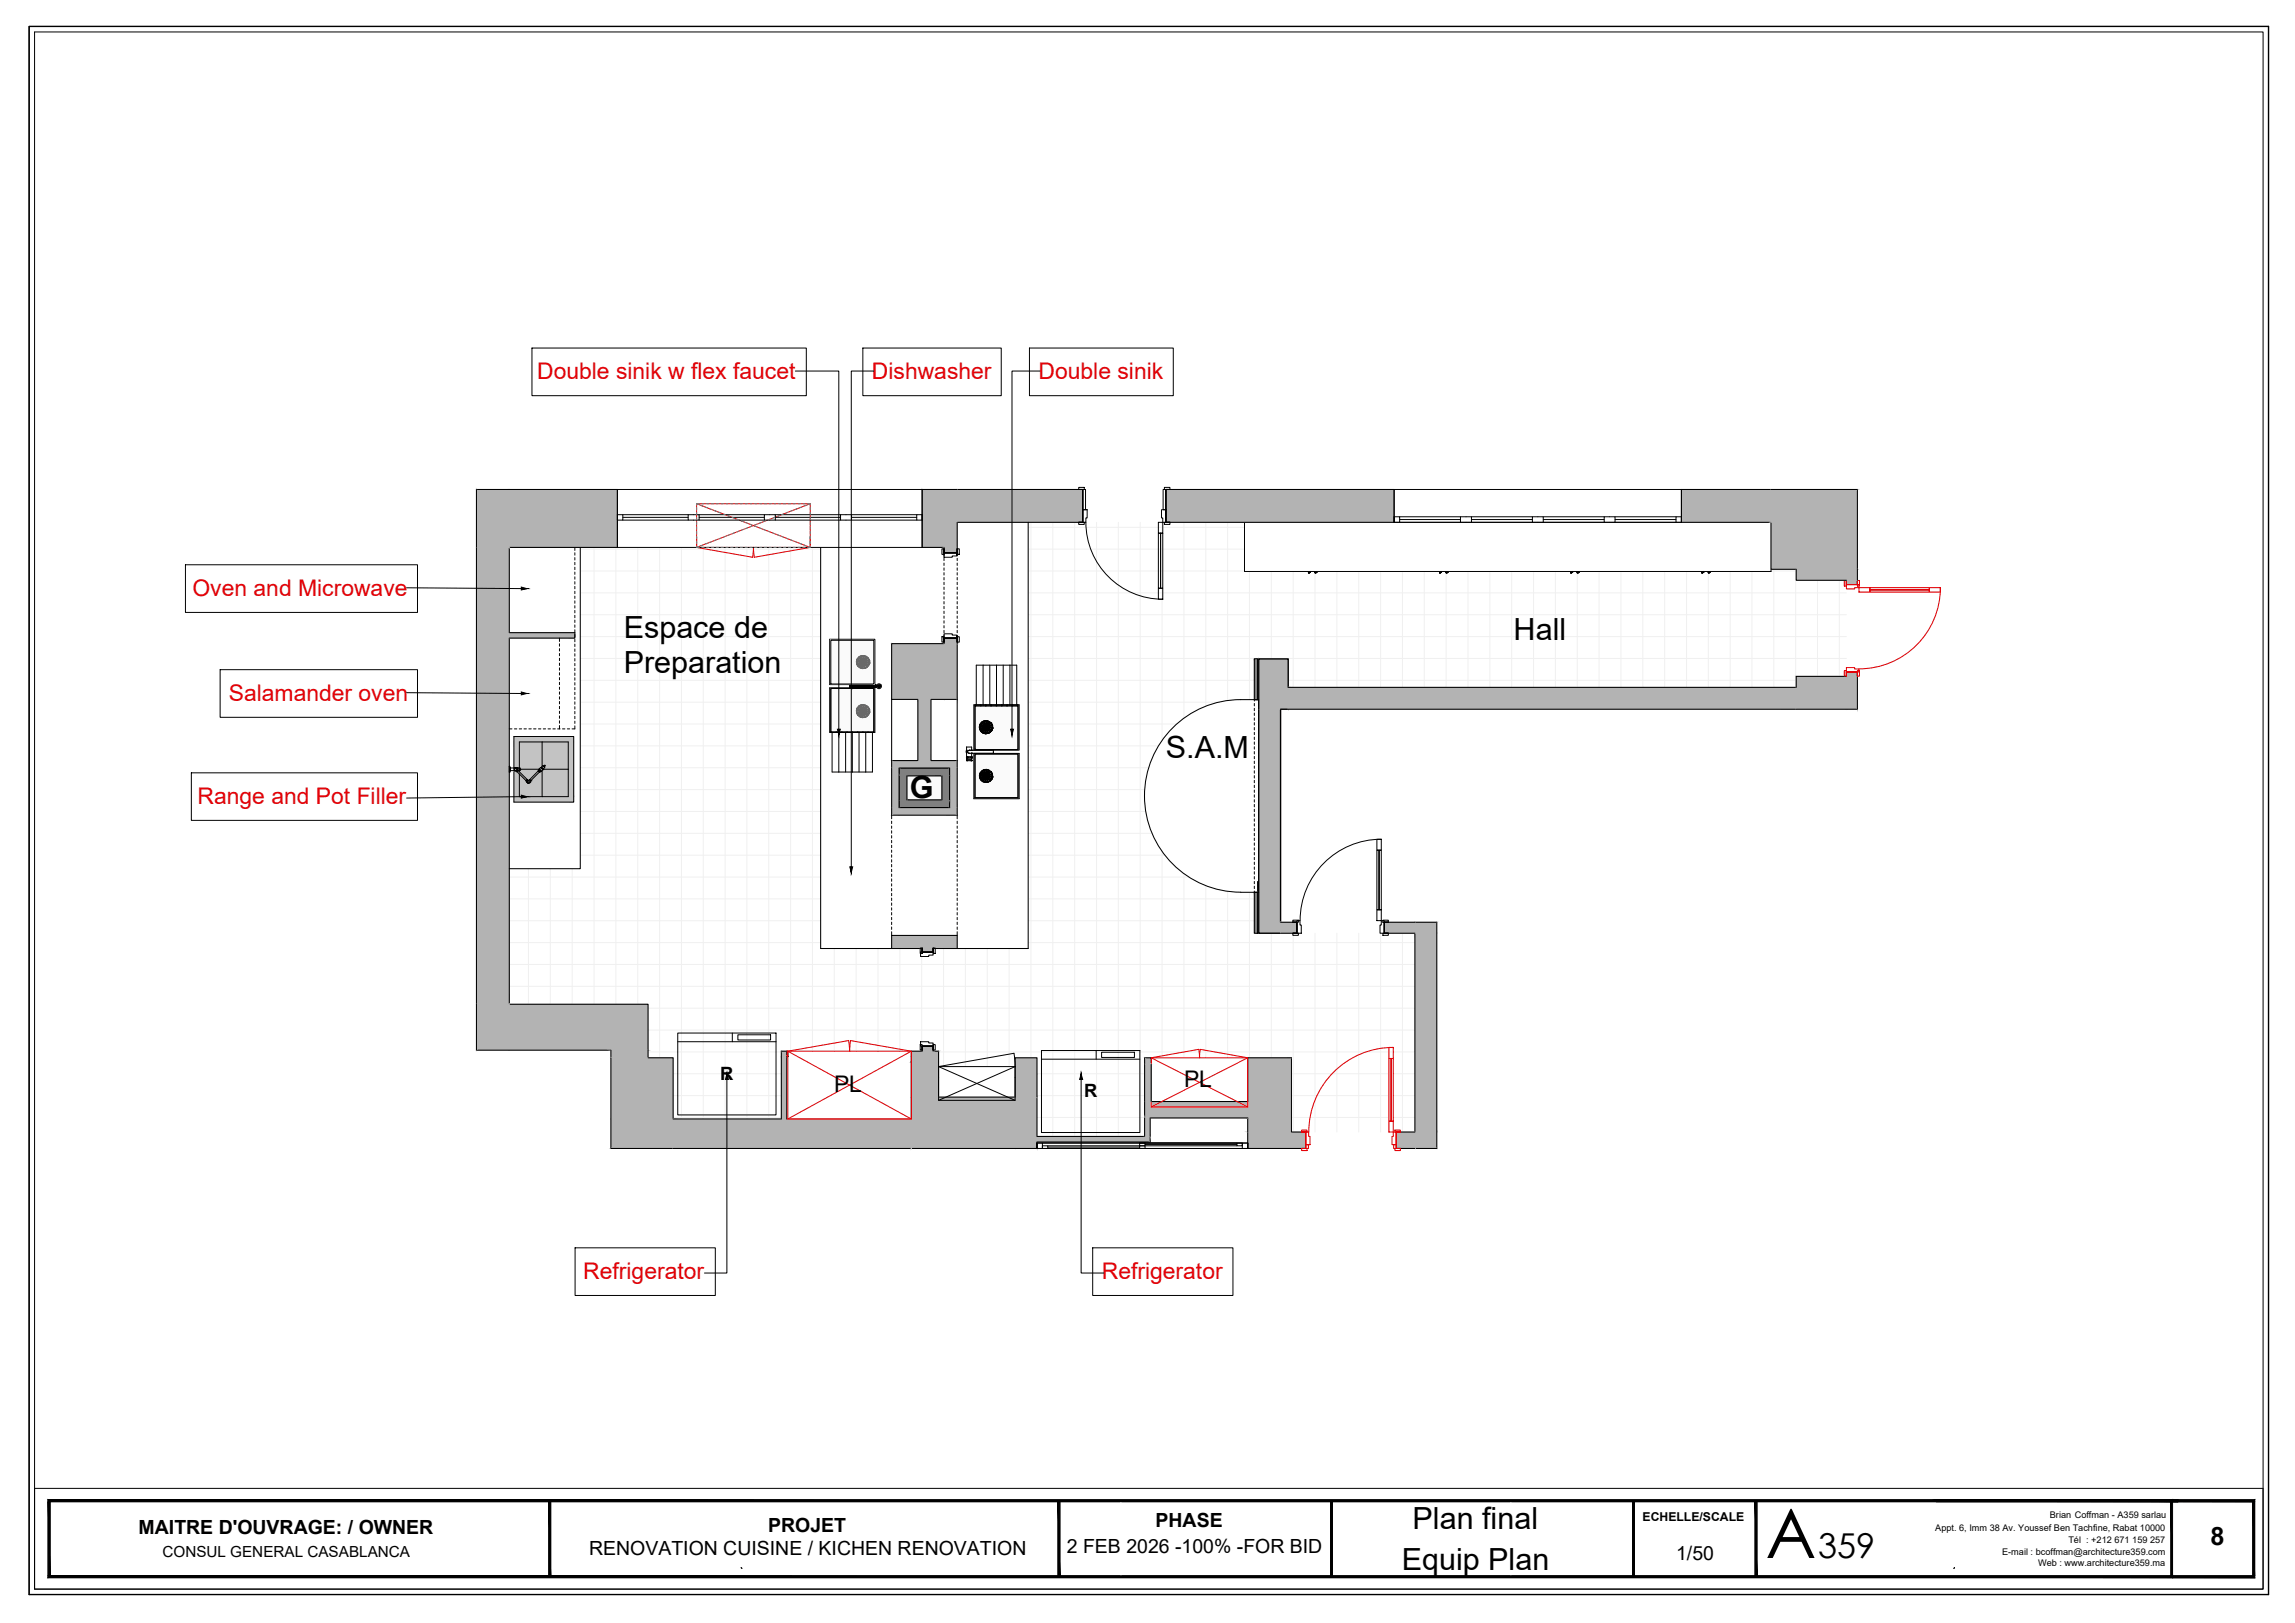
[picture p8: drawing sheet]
<svg xmlns="http://www.w3.org/2000/svg" width="420mm" height="297mm" viewBox="0 0 420 297" stroke-linecap="round" stroke-linejoin="round" font-family="sans-serif">
<defs><g id="words">
<text font-size="12.5" x="323.2" y="285.1">A</text>
<text font-size="6.3" x="332.9" y="285.1">359</text>
<g font-size="5.6">
<text x="114.2" y="116.8">Espace de</text>
<text x="277.1" y="117.1">Hall</text>
<text x="114.2" y="123.1">Preparation</text>
<text x="213.4" y="138.8">S.A.M</text>
<text x="166.6" y="146.1">G</text>
<text x="258.6" y="279.7">Plan final</text>
<text x="256.6" y="287.4">Equip Plan</text>
</g>
<text font-size="4.6" x="404.7" y="282.8">8</text>
<g font-size="4.2" fill="#e40006">
<text x="98.3" y="69.4">Double sinik w flex faucet</text>
<text x="159.6" y="69.4">Dishwasher</text>
<text x="190.1" y="69.4">Double sinik</text>
<text x="35.2" y="109.1">Oven and Microwave</text>
<text x="41.9" y="128.3">Salamander oven</text>
<text x="36.2" y="147.1">Range and Pot Filler</text>
<text x="106.8" y="234">Refrigerator</text>
<text x="201.7" y="234">Refrigerator</text>
</g>
<g font-size="4.2">
<text x="152.7" y="199.9">PL</text>
<text x="216.8" y="198.9">PL</text>
</g>
<g font-size="3.6">
<text x="25.4" y="280.7">MAITRE D'OUVRAGE: / OWNER</text>
<text x="140.6" y="280.4">PROJET</text>
<text x="211.6" y="279.4">PHASE</text>
<text x="107.8" y="284.7">RENOVATION CUISINE / KICHEN RENOVATION</text>
<text x="195.3" y="284.3">2 FEB 2026 -100% -FOR BID</text>
<text x="306.9" y="285.5">1/50</text>
</g>
<g font-size="3.4">
<text x="131.9" y="197.6">R</text>
<text x="198.5" y="200.8">R</text>
</g>
<text font-size="2.8" x="29.7" y="285">CONSUL GENERAL CASABLANCA</text>
<text font-size="2.2" x="300.7" y="278.3">ECHELLE/SCALE</text>
<g font-size="1.7">
<text x="354.3" y="280.2">Appt. 6, Imm 38 Av. Youssef Ben Tachfine, Rabat 10000</text>
<text x="375.3" y="277.8">Brian Coffman - A359 sarlau</text>
<text x="366.5" y="284.5">E-mail : bcoffman@architecture359.com</text>
<text x="373.1" y="286.7">Web : www.architecture359.ma</text>
<text x="378.7" y="282.4">Tél : +212 671 159 257</text>
</g>
</g></defs>
<g fill="none" stroke="#f0f0f0" stroke-width=".18">
<path d="M188.2 96.5h39.6M188.7 95.6v98M192.7 95.6v112.4M196.7 95.6v112.4M200.7 95.6v112.4M204.7 95.6v112.4M208.7 95.6v112.4M212.7 95.6v39.9M216.7 95.6v35.8M220.7 95.6v33.7M224.7 95.6v32.6M106.2 100.5h44"/>
<path d="M106.2 104.5h44M106.2 108.5h44M106.2 112.5h44M106.2 116.5h44M108.8 100.2v83.6M112.8 100.2v83.6M116.8 100.2v83.6M120.8 100.2v93.4M124.8 100.2v104.6M128.8 100.2v104.6M132.8 100.2v104.6M136.7 100.2v104.6"/>
<path d="M140.7 100.2v104.6M144.7 100.2v92.2M148.7 100.2v92.2M188.2 100.5h39.6M188.2 104.5h39.6M188.2 108.5h149.8M188.2 112.5h149.8M188.2 116.5h149.8M228.7 104.6v23.4M232.7 104.6v16M236.7 104.6v21.2M240.7 104.8v21"/>
<path d="M244.8 104.8v21M248.8 104.8v21M252.8 104.8v21M256.8 104.8v21M260.8 104.8v21M264.8 104.8v21M268.8 104.8v21M272.8 104.8v21M276.8 104.8v21M280.8 104.8v21M284.8 104.8v21M288.8 104.8v21"/>
<path d="M292.8 104.8v21M296.8 104.8v21M300.8 104.8v21M304.8 104.8v21M308.8 104.8v21M312.8 104.8v21M316.8 104.6v21.2M320.7 104.6v21.2M324.2 104.5h4.6M324.7 104.2v21.6M328.7 104.2v21.6M332.7 106.2v17.6"/>
<path d="M336.7 106.2v17.6M106.2 120.5h44M106.2 124.5h44M106.2 128.5h44M106.2 132.5h44M106.2 136.5h44M188.2 120.5h149.8M188.2 124.5h42.2M188.2 128.5h34.9M188.2 132.5h27.2M188.2 136.5h23.9M235.8 124.5h93"/>
<path d="M96.8 159v24.8M100.8 159v24.8M104.8 159v24.8M106.2 140.5h44M106.2 144.5h44M106.2 148.5h44M106.2 152.5h44M106.2 156.5h44M188.2 140.5h22.1M188.2 144.5h21.3M188.2 148.5h21.5M188.2 152.5h22.7"/>
<path d="M188.2 156.5h25M212.7 155.9v37.7M216.7 159.9v33.7M93.2 160.5h57M93.2 164.5h57M93.2 168.5h57M93.2 172.5h57M93.2 176.5h165.8M152.7 173.6v18.8M156.7 173.6v18.8M160.7 173.6v18.8M164.7 173.6v18.8"/>
<path d="M168.7 173.6v18.8M172.7 173.6v21.6M176.7 173.6v21.6M180.7 173.6v21.6M184.7 173.6v21.6M188.2 160.5h29.4M188.2 164.5h42.2M188.2 168.5h42.2M188.2 172.5h70.8M220.7 162.1v31.5M224.7 163.1v30.5M228.7 163.3v30.3"/>
<path d="M232.7 170.8v22.8M236.7 170.8v36.4M240.7 170.8v36.4M244.8 170.8v36.4M248.8 170.8v36.4M252.8 170.8v36.4M256.8 170.8v36.4M93.2 180.5h165.8M118.6 184.5h140.4M118.6 188.5h140.4M118.6 192.5h24.4M123.2 196.5h19.8"/>
<path d="M171.8 192.5h87.2M189.8 196.5h19.7M236.4 196.5h22.6M123.2 200.5h19.8M123.2 204.5h19.8M189.8 200.5h19.7M189.8 204.5h19.7M236.4 200.5h22.6M236.4 204.5h22.6"/>
</g>
<g fill="#fafafa" stroke="#fafafa" stroke-width=".18">
<path d="M152.1 126l7.9 8v-8zM152.1 126l7.9 8h-7.9z"/>
<path d="M178.5 138l7.9 8v-8zM178.5 138l7.9 8h-7.9z"/>
<path d="M178.5 129.2l7.9 8v-8zM178.5 129.2l7.9 8h-7.9z"/>
<path d="M152.1 117.2l7.9 8v-8zM152.1 117.2l7.9 8h-7.9z"/>
<path d="M164.6 140.6l9.2 7.2v-7.2zM164.6 140.6l9.2 7.2h-9.2z"/>
</g>
<g fill="none" stroke="#000" stroke-width=".18">
<path d="M227.8 95.6v9h96.4M152.1 117.2h7.9v8h-7.9zM239.5 104.8h.1M239.5 104.6v.2M239.6 104.6h.1M239.5 104.8l.2 .1M239.6 104.9h.1M239.7 104.9h.1M239.7 104.7h.1M239.7 104.6h.1M239.7 104.7v.1M239.7 104.8h.1"/>
<path d="M239.7 104.6v.1M240.7 104.7v.1M240.7 104.8h.1M240.7 104.7h.1M240.7 104.8l.1 .1M240.8 104.6l-.1 .1M240.8 104.6h.1v.2M240.8 104.9h.1M240.9 104.9h.1M240.9 104.8h.1M240.9 104.8v.1M263.5 104.8h.1"/>
<path d="M263.5 104.8l.2 .1M263.6 104.9h.1M263.6 104.6l-.1 .2M263.7 104.7h.1M263.7 104.6h.1M263.7 104.8v.1M263.7 104.7v.1M263.7 104.8h.1M263.7 104.6v.1M264.7 104.7v.1M264.7 104.8h.1M264.7 104.6v.1"/>
<path d="M264.7 104.6h.1M264.7 104.7h.1M264.8 104.7h.1M264.8 104.8v.1M264.8 104.6h.1M264.9 104.9h.1M264.9 104.6v.2M264.9 104.8l-.1 .1M264.9 104.8h.1M287.5 104.8h.1M287.5 104.8l.1 .1M287.6 104.6l-.1 .2"/>
<path d="M287.6 104.6h.1M287.7 104.9h.1M287.7 104.6h.1M287.7 104.7h.1M287.7 104.8l-.1 .1M287.7 104.7v.1M287.7 104.8h.1M287.7 104.6v.1M288.7 104.7v.1M288.7 104.8h.1M288.7 104.7h.1M288.7 104.6v.1"/>
<path d="M288.7 104.6h.1M288.8 104.7h.1M288.8 104.9h.1M288.8 104.8v.1M288.8 104.6h.1v.2M288.9 104.9h.1M288.9 104.8h.1M288.9 104.8v.1M311.5 104.8h.1M311.5 104.8l.1 .1 .1-.1M311.6 104.9h.1M311.6 104.6h-.1v.2"/>
<path d="M311.7 104.9h.1M311.7 104.6h.1M311.7 104.7h.1M311.7 104.7v.1M311.7 104.8h.1M311.7 104.6v.1M312.7 104.7v.1M312.7 104.8h.1M312.7 104.7h.1M312.7 104.6v.1M312.7 104.6h.1M312.8 104.7h.1"/>
<path d="M312.8 104.8v.1M312.8 104.6h.1M312.9 104.9h.1M312.9 104.6h.1M312.9 104.8h.1M312.9 104.8l-.1 .1M312.9 104.6v.2M99.3 135.8v4.5M152.1 126h7.9v8h-7.9zM152.1 134h.1M152.1 134h1M152.2 134h1"/>
<path d="M152.2 134h.1M153.1 134h.1M153.2 134h1M153.2 134h-.1M154 134h.2M154 134h-1.7v7.3h1.3M154 134h.1M154.1 134h.1M154.2 134h.9M154.2 134h.8M154.2 134h.1M154.8 134v7.3"/>
<path d="M155 134h1M155 134h.1M155.1 134h.1M155.1 134h1M155.6 125.7h.1M155.6 125.7v.1M155.6 125.4h.1M155.6 125.5v.2M155.6 125.5h.1M155.6 125.8h.1M155.6 125.4v.1M155.6 125.8l.1 .1"/>
<path d="M155.6 125.3v.1M155.7 125.8h.1M155.7 125.4h.1M155.7 125.3v.1M155.7 125.9l.5 .1M155.7 125.5v.1M155.7 125.7h.1M155.7 125.5h.1M155.7 125.7v.1M155.7 125.3h-3.8v-8.3h8.3v8.3h-3.8M155.7 125.3h-.1M155.7 125.9h-3.8v8.1h.2"/>
<path d="M155.7 125.4v.5M155.7 125.6h.1M155.7 125.8v.1M155.7 125.3l.4-.2 .3 .2M155.7 125.3h.1M155.8 125.2l-3.7-.1v-7.9h7.9v7.9l-3.8 .1M155.8 125.7l.3 .1M155.8 125.7h.1M155.8 125.5l.1 .2M155.8 126h-3.5l-.2 .1v7.9M155.8 125.5h.1M155.9 125.7h.1"/>
<path d="M155.9 125.7v.1M155.9 125.5h.1M155.9 125.5h-.1M155.9 125.5v.2M155.9 125.6h.1M155.9 125.7l.1 .1M155.9 125.6v.1M155.9 125.8h.1M155.9 125.5v.1M155.9 125.4v.1M155.9 125.4h.1M155.9 125.6l.1 .1"/>
<path d="M156 125.7v.1M156 125.5h-.1M156 125.5l-.1 .1M156 125.7h.1M156 125.4h.1M156 125.6v.1M156 125.5h.1M156 125.4l-.1 .1M156 125.4v.1M156 134h1M156 125.7h.3M156 125.7l.1 .1"/>
<path d="M156 125.5v.2M156 134h.1M156 125.5v.1M156 125.8h.6M156 125.6h.1M156 125.8h.1M156 125.6h.2M156 125.4h.2M156 125.4v.2M156 134v7.3M156.1 125.7h-.1M156.1 125.6h.1"/>
<path d="M156.1 125.7h.1M156.1 125.8h.1M156.1 125.5h.1M156.1 125.4h.1M156.1 125.4h-.1M156.1 125.4h.3M156.1 125.4l.3 .1M156.1 125.4l-.1 .1M156.1 125.7v.1M156.1 125.6v.1M156.1 125.5v.1M156.1 125.4a.24 .24 0 0 0-.3 .2 .24 .24 0 0 0 .3 .2"/>
<path d="M156.1 134h1M156.1 125.4v.1M156.1 134h.1M156.1 125.4h-.2v.1M156.1 125.7l.1 .1M156.1 125.4l.1 .1M156.2 125.4h.1M156.1 125.4v.2M156.2 125.8h-.1M156.2 125.5h.1M156.2 125.7h.1M156.2 125.8h.1"/>
<path d="M156.2 125.7l-.1 .1M156.2 125.7v.1M156.2 125.5h-.1M156.2 125.6h.1M156.2 125.6h.2M156.2 125.4v.1M156.2 126h3.6l.2 .1v7.9M156.2 125.4v.4M156.3 125.7h.1M156.3 125.5h.1M156.3 125.8h.1M156.3 125.7h-.1"/>
<path d="M156.3 125.5l-.1 .1M156.3 125.7v.1M156.3 125.4h-.1M156.3 125.6h.1M156.3 125.4h.1M156.3 125.8h-.1M156.3 125.4v.1M156.3 125.5v.2M156.3 125.7l-.1 .1M156.3 125.5v.1M156.3 125.6v.1M156.3 125.5h-.3"/>
<path d="M156.3 125.9h3.9v8.1h-.3M156.4 125.7h.1M156.3 125.4l.1 .1M156.4 125.4h.1M156.4 125.6h.1M156.4 125.3v.1M156.4 125.5h.1M156.4 125.7h-.1M156.4 125.5h-.1M156.4 125.7l-.1 .1M156.4 125.6l-.1 .2M156.4 125.8h.1"/>
<path d="M156.4 125.4l-.1 .1M156.4 125.5v.1M156.4 125.6v.1M156.4 125.4v.1M156.4 125.8l-.2 .2M156.4 125.6h.2M156.4 125.4v.3M156.4 125.7v.1M156.4 125.4l.1 .1M156.5 125.4h.1M156.5 125.6h.1M156.5 125.5h.1"/>
<path d="M156.5 125.8h-.1M156.5 125.6v.1M156.5 125.5v.1M156.5 125.7h.1M156.5 125.7l-.1 .1M156.5 125.5v.2M156.5 125.7v.1M156.5 125.4l-.1 .1M156.5 125.8h.2M156.5 125.8h.1M156.5 125.4h-.1M156.5 125.7l.1 .1"/>
<path d="M156.6 125.7v.1M156.6 125.5h.1M156.6 125.7h-.1M156.6 125.5h-.1M156.6 125.4h.1M156.6 125.7l-.1 .1M156.6 125.8h.1M156.6 125.6h.1M156.6 125.7h.1M156.6 125.6h.4M156.6 125.4v.1M156.6 125.6v.1"/>
<path d="M156.6 125.5v.2M156.6 125.8h.2M156.6 125.5v.1M156.7 125.6h.1M156.7 125.7h.1M156.7 125.5h-.1M156.7 125.7h-.1M156.7 125.8h-.1M156.7 125.4h.1M156.7 125.4l-.1 .1M156.7 125.4h-.1M156.7 125.5h.1"/>
<path d="M156.7 125.8h.1M156.7 125.5v.2M156.7 125.6v.1M156.7 125.5v.1M156.7 125.4v.1M156.7 125.7l.1 .1M156.7 125.5l.1 .2M156.7 125.7v.1M156.8 125.4h.1M156.8 125.5h.1M156.8 125.4l-.1 .1M156.8 125.7h.1"/>
<path d="M156.8 125.7l-.1 .1M156.8 125.6h.1M156.8 125.6v.1M156.8 125.8h.1M156.8 125.5v.1M156.8 125.7v.1M156.8 125.4l.1 .1M156.8 125.4v.1M156.8 125.4v.2M156.8 125.7l.1 .1M156.9 125.4h.1M156.9 125.7v.1"/>
<path d="M156.9 125.8h.1M156.9 125.4l-.1 .3M156.9 125.5h.1M156.9 125.7h-.1M156.9 125.6h.1M156.9 125.7h.1M156.9 125.5v.1M156.9 125.6v.1M157 125.7v.1M157 125.7h.1M157 134h.1M157 125.4l-.1 .1"/>
<path d="M157 125.5h.1M157 125.8h.1M157 125.8h-.1M157 125.5v.1M157 125.4h.1M157 125.8h-.2M157 125.6h.1M157 125.6v.1M157 125.7l-.1 .1M157 125.4v.1M157 125.8h.2M157 125.7h.2"/>
<path d="M157 125.5h.2M157 125.4l.1 .1M157.1 125.4h.1M157.1 134h.9M157.1 125.5h.1M157.1 134h2.6v7.3h-1.2M157.1 125.4v.1M157.1 125.5v.1M157.1 134h.1M157.1 125.7l-.1 .1M157.1 125.7h.1M157.1 125.6h.1"/>
<path d="M157.1 125.8h.1M157.2 125.4h.1M157.2 125.4l-.1 .3M157.2 125.4v.2M157.2 125.7h.1M157.2 125.5h.1M157.2 125.6h.3M157.2 125.7v.1M157.2 125.6h.1M157.2 125.4v.1M157.2 125.8h.1M157.2 125.7l-.1 .1"/>
<path d="M157.2 125.7h-.1M157.2 125.4v.3M157.2 125.6v.1M157.2 125.5h.2M157.2 125.7h.2M157.3 125.7h.1M157.3 125.7v.1M157.3 134v7.3M157.3 125.8h.1M157.4 125.4v.1M157.4 125.4h.1M157.4 125.5h.1"/>
<path d="M157.4 125.7h.1M157.4 125.6h.1M157.4 125.5v.1M157.4 125.7h-.1M157.4 125.7h.2M157.4 125.6v.2M157.4 125.8h-.1M157.4 125.7l-.1 .1M157.4 125.8h.1M157.4 125.8h-.2M157.4 125.4v.3M157.4 125.7v.1"/>
<path d="M157.4 125.6v.1M157.4 125.4v.2M157.5 125.7h.1M157.5 125.8h.1M157.5 125.7v.1M157.5 125.6h.6M157.5 125.5h.1M157.5 125.6h.1M157.5 125.5v.2M157.6 125.4h.1M157.6 125.5v.1M157.6 125.4l-.1 .1"/>
<path d="M157.6 125.5h.1M157.6 125.7h.1M157.6 125.6h.1M157.6 125.7l-.2 .1M157.6 125.4v.3M157.6 125.4v.1M157.6 125.7l.1 .1M157.6 125.5h.2M157.7 125.7h.1M157.7 125.7v.1M157.7 125.8h.1M157.7 125.6h.1"/>
<path d="M157.8 125.4h.1M157.8 125.5l-.1 .2M157.8 125.7h.1M157.8 125.7l-.1 .1M157.8 125.6h.1M157.8 125.4v.1M157.8 125.4v.2M157.8 125.7l-.1 .1-.1-.1M157.8 125.5v.1M157.8 125.5h.1M157.8 125.4v.3M157.8 125.4l.1 .1"/>
<path d="M157.8 125.7l.1 .1M157.8 125.6v.1M157.9 125.6v.1M157.9 125.5v.1M157.9 125.5h.1M157.9 125.7h.1M157.9 131.3h.1M157.9 134h.1M157.9 125.8h.1M157.9 125.7h.3M157.9 125.5l.1 .2M158 125.4h.1"/>
<path d="M158 125.4l-.1 .1M158 125.6h.1M158 134h.1M158 125.7l-.1 .1M158 125.7l-.1 .1-.1-.1M158 125.7h.1M158 125.5h.1M158 125.4v.1M158 125.7l.1 .1M158 134h1M158 125.5v.1M158 125.6v.1"/>
<path d="M158.1 125.4v.1M158.1 125.4h.1M158.1 125.7h.1M158.1 125.6h.4M158.1 125.5h.1M158.1 125.8h.1M158.1 125.7v.1M158.1 125.6h.1M158.1 125.5v.3M158.1 125.5v.2M158.2 125.4l-.1 .1M158.2 125.6h.1"/>
<path d="M158.2 125.5l-.1 .3M158.2 125.5h.1M158.2 125.4h.1M158.2 125.7l-.1 .1M158.2 125.7h.1M158.2 125.4v.1M158.3 125.5h.1M158.3 125.4v.1M158.3 125.4h.1M158.3 125.7v.1M158.3 125.7h.1M158.3 125.6h.1"/>
<path d="M158.3 125.8h.1M158.3 125.5v.1M158.3 125.5v.2M158.3 125.6v.1M158.3 125.7h.2M158.3 125.5h.2M158.3 125.5v.3M158.4 125.4h.1M158.4 125.4l-.1 .1M158.4 125.6h.1M158.4 125.6v.2M158.4 125.4v.1"/>
<path d="M158.4 125.5h.1M158.5 125.5h.1M158.5 125.4h.1M158.4 125.4l-.1 .4M158.5 125.4v.1M158.5 125.5v.2M158.5 125.7v.1M158.5 125.7h.1M158.5 125.6v.1M158.5 125.6h.1M158.5 125.5v.1M158.5 125.7l.1 .1"/>
<path d="M158.6 125.7h.1M158.6 125.5v.1M158.6 125.6v.1M158.6 125.8h.1M158.6 125.7l-.1 .1M158.6 125.6h.1M158.6 125.5h.1M158.6 125.4h.1M158.6 125.4h-.1M158.7 125.4l-.1 .1M158.7 125.5h.1M158.7 125.7l.1 .1"/>
<path d="M158.7 125.8h.1M158.7 125.6h.1M158.7 125.5v.1M158.7 125.4v.1M158.7 125.6v.2M158.7 125.7h.1M158.7 125.4l.1 .1M158.7 125.6h.3M158.7 125.5v.3M158.8 125.4h.1M158.8 125.8h.1M158.8 125.5h.1"/>
<path d="M158.8 125.4h-.1M158.8 125.5v.1M158.8 125.7h.1M158.8 125.6h.1M158.8 125.7v.1M158.8 125.4l.1 .1M158.9 125.4v.1M158.9 125.4h-.1M158.9 125.5h.1M158.9 125.7v.1M158.9 125.7h.1M158.9 125.6h.1"/>
<path d="M158.9 125.4h.1M158.9 125.5v.2M158.9 134h.1M158.9 125.8h.1M158.9 125.5v.3M158.9 125.4h.2M158.9 125.6v.1M158.9 125.5v.1M158.9 134h1M159 125.5h.1M159 125.8h.1M159 125.4v.1"/>
<path d="M159 125.4h.1M159 125.5v.2M159 125.5v.1M159 125.6v.2h-.1M159 134h.9M159 125.6h.1M159 125.6h.5M159 125.4l-.1 .1M159 125.7l.1 .1M159 125.4l.1 .1M159 125.7h.3M159 125.6v.1"/>
<path d="M159.1 125.5h.1M159.1 125.7h.1M159.1 125.6h.1M159.1 125.5h-.1M159.1 125.4h.1M159.1 125.4v.1M159.1 125.7v.1M159.1 125.5v.2M159.1 125.4h.2M159.1 125.8h.1M159.1 125.5v.1M159.1 125.6v.1"/>
<path d="M159.1 125.5l.1 .1M159.1 125.7l.1 .1M159.2 125.4h.1M159.2 125.5h.1M159.2 125.4v.1M159.2 125.4l-.1 .1M159.2 125.7h.1M159.2 125.5h.2M159.2 125.7v.1M159.2 125.6v.1M159.2 125.6h.1M159.2 125.5v.2"/>
<path d="M159.2 125.7l.2 .1M159.3 125.4l-.1 .1M159.3 125.4v.1M159.3 125.7h.1M159.3 125.7v.1M159.3 125.8h.1M159.3 125.4h.1M159.3 125.6h.1M159.3 125.4h-.1M159.3 125.6v.1M159.3 125.5h.1M159.3 125.5h-.1"/>
<path d="M159.3 125.4h.2M159.3 125.5v.1M159.3 125.4l.2 .1M159.3 125.4v.4M159.4 125.5h.1M159.4 125.7h.1M159.4 125.7v.1M159.4 125.4h.1M159.4 125.5h-.1M159.4 125.4l-.1 .1M159.4 125.4v.1M159.4 125.8h.1"/>
<path d="M159.4 125.5v.1M159.4 125.6h.1M159.4 125.6v.1M159.4 125.7h-.1M159.4 125.4l.1 .1M159.4 125.5v.2M159.4 125.4h.2M159.5 125.7h.1M159.5 125.5h.1M159.5 125.5h-.1M159.5 125.4h.1M159.5 125.8h.1"/>
<path d="M159.5 125.7v.1M159.5 125.4h-.1M159.5 125.6h.3M159.5 125.6h.1M159.5 125.6v.1M159.5 125.5v.1M159.5 125.5v.3M159.5 125.4v.1M159.5 125.4l.1 .2M159.5 125.5l.1 .1M159.6 125.6h.1M159.6 125.7h.1"/>
<path d="M159.6 125.5h.1M159.6 125.7l-.1 .1M159.6 125.6l-.1 .1M159.6 125.7v.1M159.6 125.8h.1M159.6 125.5v.1M159.6 125.4l.1 .1M159.6 125.4h.1M159.6 125.4h-.1M159.6 125.4v.1M159.6 125.7l.1 .1M159.6 125.4h.3"/>
<path d="M159.6 125.5v.2M159.7 125.4l-.1 .1M159.7 125.5h.1M159.7 125.6h.1M159.7 125.4h.1M159.7 125.8h.1M159.7 125.7h-.1M159.7 125.5v.1M159.7 125.6v.1M159.7 125.7h.1M159.7 125.6l-.1 .1M159.7 125.8h-.1"/>
<path d="M159.7 125.4v.1M159.7 125.5h-.1M159.7 125.7l-.1 .1M159.7 125.4l.6 .1M159.7 125.5v.3M159.7 125.7l.1 .1M159.7 125.7h.2M159.7 125.4h.3M159.7 125.4h-.1M159.8 125.6h.1M159.8 125.7h.1M159.8 125.4h.1"/>
<path d="M159.8 125.4l-.1 .1M159.8 125.7h-.2M159.8 125.5h.1M159.8 125.5v.2M159.8 125.8h.1M159.8 125.7v.1M159.8 125.5h.3M159.8 125.4v.4M159.8 125.4v.1M159.8 125.6v.1M159.8 125.7h.3M159.9 125.7h.1"/>
<path d="M159.9 125.5h-.1M159.9 125.5h.1M159.9 125.8h.1M159.9 125.4h.1M159.9 125.7l-.1 .1M159.9 125.7v.1M159.9 134h.1M159.9 125.7h-.1M159.9 125.5v.1M159.9 125.6h.1M159.9 125.6v.1M159.9 125.8h.2"/>
<path d="M159.9 125.4v.3M159.9 125.4v.1M159.9 125.6v.2M159.9 125.7l.1 .1M159.9 125.4l.2 .1M160 125.7h.1M160 125.4h.1M160 125.5h-.1M160 125.4l-.1 .1M160 125.8h.1M160 125.4h-.1M160 125.5h.1"/>
<path d="M160 125.7l.1 .1M160 125.8h-.1M160 125.7v.1M160 125.4v.4M160 125.6h.1M160 125.5v.1M160 125.4v.1M160 125.6v.1M160 125.7l-.1 .1M160 125.4l.3 .1M160 125.5l.1 .1M160.1 125.4h.1"/>
<path d="M160.1 125.7h.1M160.1 125.8h.1M160.1 125.5h.1M160.1 125.6h-.1M160.1 125.6h.1M160.1 125.4v.1M160.1 125.4l.1 .1M160.1 125.5v.1M160.1 125.4l.2 .1M160.1 125.6v.1M160.1 125.4v.3M160.1 125.7v.1"/>
<path d="M160.2 125.7h.1M160.2 125.5h.1M160.2 125.4l.1 .2M160.2 125.8h-.1M160.2 125.4h.1M160.2 125.7h-.1M160.2 125.6h.1M160.2 125.7l-.1 .1M160.2 125.4v.1M160.2 125.8h-.5M160.2 125.5v.1M160.2 125.6l-.2 .2"/>
<path d="M160.2 125.8h.1M160.2 125.5v.2M160.2 125.7v.1M160.2 125.5l.1 .1M160.3 125.5h.1M160.3 125.7h-.1M160.3 125.4v.1M160.3 125.6l-.1 .1M160.3 125.7h.1M160.3 125.6h.1M160.3 125.6h-.1M160.3 125.5v.2"/>
<path d="M160.3 125.5v.1M160.3 125.5h.2M160.3 125.7l-.1 .1M160.3 125.7l-.3 .1M160.3 125.7h.2M160.3 125.6v.1M160.5 125.5a.45 .45 0 0 1 .7-.3 .45 .45 0 0 1 0 .8 .45 .45 0 0 1-.7-.3M160.5 125.5h.1M160.5 125.5v.2M160.8 125.6h.1M160.8 125.7h.1M160.8 125.5v.2"/>
<path d="M160.8 125.5h.2M160.8 125.5h.1M160.9 125.4l-.1 .2 .1 .1M160.9 125.4h.1M160.9 125.7h.1M160.9 125.5h.1M161 125.4h.1M161 125.5h.1M161 125.5v.2M161 125.7h.1M177 137.3v.5M177 137.3h.1"/>
<path d="M177 137.8v1.4M177 139.2h.1M177 138.5v.2M177 138.5h.1M177 138.7h.1M177 139.1h.9M177 138.5h.9M177.1 138.5h.1M177.1 138.7h-.1M177.1 138.7h.7M177.1 138.6h.1M177.1 138.7h.1"/>
<path d="M177.4 137.3h4.5v.6h-4.5M177.4 137.3a.28 .28 0 0 0-.3 .3 .28 .28 0 0 0 .3 .3M177.4 137.3h.1M177.5 137.8l-.1 .1M177.7 138.6h.1M177.8 138.6h.1M177.8 139.2h.1M177.8 138.7h.1M177.8 139.2h-.8M177.8 138.5v.1M177.8 138.7l.1 .4M177.8 138.5h.1"/>
<path d="M177.9 139.2h-.1M177.9 139.2h.1M177.9 137.3h.1M177.9 138.8h.1M177.9 138.5h.1M177.9 137.3v-.6h-.9v1.2M177.9 138.7h.1M177.9 138.5l.1 .2M177.9 138.6h.1M177.9 137.8h.1M177.9 137.9h.1M177.9 137.8v.7"/>
<path d="M177.9 138.6v.1M178.3 137.9h8.3v8.3h-8.3zM178.5 138h7.9v8h-7.9zM178.5 129.2h7.9v8h-7.9zM178.5 129v8l.1 .2 7.7-.1 .1-8.1M178.5 129h-.2v8.3h8.3v-8.3h-.2M178.5 129h.1M178.5 129.2h.1M178.5 138.1l.1-.1h7.6l.2 .1v7.9h-7.9zM178.6 129v.2M178.6 129v.2h.9M178.6 129h1.4"/>
<path d="M179.3 133h.1M179.3 133v.4M179.3 133l1.1 .1M179.3 133.4l.1 .1M179.3 132.9v.1M179.4 132.7l-.1 .2M179.4 133.1h.1M179.4 133.1v.2M179.4 133.5h.1M179.4 133.3h.1M179.4 133.5l.1 .2M179.4 132.9h.1"/>
<path d="M179.4 133.3v.1M179.4 132.8v.1M179.4 133.4h.1M179.4 132.6v.1M179.4 132.6l1 .5zM179.4 132.7h.1M179.4 133h.1M179.4 132.7v.1M179.4 133h-.1M179.4 132.9v.1M179.5 133.7v.1M179.5 132.7h.1"/>
<path d="M179.5 132.7h-.1M179.5 133.7l.1 .2M179.5 133.1h.4M179.5 133.1h.9M179.5 133.4l.9-.3-1 .4zM179.5 133.5h.1M179.5 133.6h.1M179.5 133.6l.1 .1M179.5 133.4h.1M179.5 133.5v.1M179.5 132.4l-.1 .2M179.5 132.5l.6 .3"/>
<path d="M179.5 132.5h.1M179.5 129v.2M179.6 132.4h-.1M179.6 133.7h.1M179.6 133.7v.1M179.6 133.9h.1M179.6 129v.2M179.6 133.9l.1 .1M179.7 133.7h.1M179.7 132.3h.1M179.7 132.3l-.1 .2M179.7 132.3l-.1 .1"/>
<path d="M179.7 132.2l-.1 .2M179.7 133.9h.1M179.7 134l.2 .1M179.7 132.2h.1M179.7 133.8v.1M179.7 132.2l.7 .8M179.7 133.9l.2 .1M179.8 132.3l.3 .4M179.8 132.2h-.1M179.8 132.3l.6 .7M179.9 132.2h.1M179.9 134h.1"/>
<path d="M179.9 134.1l.1 .1M179.9 132.1l.3 .5M179.9 133h.1M179.9 133h-.4l.9 .1M179.9 133.1h.1M179.9 133.2h.1M179.9 133.2l-.4 .2M180 132.9l-.5-.2 .9 .4M180 132.9h.1M180 134l.4-.8-.4 1M180 133.1h.1M180 132l-.2 .2"/>
<path d="M180 133.3l-.5 .2M180 134.2h.2M180 132.9l-.1 .1M180 129h4.9M180 121.7h2.4M180 133.3h.1M180 121.7v7.3M180 133.1l-.1 .1M180 121.7h-1.3v7.3M180 133.3v.1M180 133.4h.1M180 132.1h.1"/>
<path d="M180 132.1h-.1M180 132.8h.1M180 132h.1M180.1 134.1h.1M180.1 132.1h.1M180.1 132.8h.1M180.1 132.7h.1M180.1 134.2h.2M180.1 132.7v.1M180.1 132.1l.2 .5M180.1 133.5l-.4 .3M180.1 132l.4 1"/>
<path d="M180.1 133.5h.1M180.1 132h-.1M180.1 132l.2 .6M180.2 134.2v.1M180.2 133.5h.1M180.2 133.5v.1M180.2 133.6l-.3 .4M180.2 132.6h.1M180.2 132h.1M180.2 134.3h.2M180.3 131.9l-.3 .1M180.3 131.9l-.2 .1 .1 .1"/>
<path d="M180.3 131.9h.1M180.3 132.6h-.1M180.3 134.2h.1M180.3 133.6h.1M180.3 133.6l-.2 .5M180.4 133.6h.1M180.4 133.6v.1M180.4 133.7l-.1 .4M180.4 133.6h-.1M180.4 133.7v.6M180.4 132.6l-.2-.5 .3 .9M180.4 132.6h.1"/>
<path d="M180.4 133.1h.1M180.4 134.3h.1M180.4 134.3h.2M180.4 133.1l-.9 .4M180.4 133.1l-.7 .6 .3-.3M180.4 129.2h1M180.4 129h-.9v.2h.9M180.4 133h.1M180.4 133.1v.1M180.4 133.2h.1M180.4 129h1M180.4 133.2l-.7 .6"/>
<path d="M180.4 133.2l-.8 .7M180.4 129v.2M180.5 134.3h.1M180.5 132h.1M180.5 133.2h.1M180.5 134.2h.1M180.5 133h.1M180.5 132.6v-.6v1M180.5 132.6h.1M180.5 133.2l-.4 .9M180.5 133.2v1M180.5 133.2l-.1 1.1"/>
<path d="M180.5 129v.2M180.5 133.2v.5M180.5 133.7h.1M180.5 133.6v.6M180.5 133.2l.4 1M180.5 133h-.1M180.6 133.6h-.1M180.6 133h.1M180.6 133.2h.1M180.6 133.2l.7 .8M180.6 129v.2M180.6 133.1h.1"/>
<path d="M180.6 133.6h.1M180.6 133.1l.9 .5M180.6 133.1v.1M180.6 131.9h-.3M180.6 131.9l-.1 .1h-.3M180.6 133.6l.2 .5M180.6 131.9h.1M180.6 131.9l-.1 1.1M180.6 132.6h.1M180.6 133.1l1.1 .1M180.6 131.9v.7M180.6 133.7l.3 .5"/>
<path d="M180.7 132.6l-.2 .4M180.7 131.9l.2 .1M180.7 132h.1M180.7 134.2h.1M180.7 133.6h.1M180.7 134.2h-.2M180.7 132h.2M180.8 134.1h.1M180.8 134.2h.1M180.8 134.1v.1M180.8 133.5l.3 .4M180.8 133.5l.1 .6"/>
<path d="M180.8 134.2l-.2 .1M180.8 132.7h.1M180.8 132.6l.1 .1M180.8 133.6l.5 .4M180.9 132.7h.1M180.9 134.2h-.1M180.9 134.1h.1M180.9 132h.1M180.9 132.7l-.3 .3M180.9 133.4v.1M180.9 133.5l.3 .4M180.9 133.4h.1"/>
<path d="M180.9 132.1l-.3-.1v.5M180.9 132.1h.1M181 134.1h.1M181 132l-.3 .6 .2-.5M181 132.8h.1M181 132.8v.1M181 132l.1 .1M181 132.9h.1M181 133.4l.4 .3M181 133.4h.1M181 133.4l.5 .2M181 133.2h.1"/>
<path d="M181 133.3h.1M181 133.3l.5 .2M181 133.2v.1M181 133h.1M181 133.1h.1M181 133l.6-.3-1 .4M181 133v.1M181 132l-.5 1M181.1 133.2h.1M181.1 133.1h.4M181.1 133.1h-.5M181.1 133.2l.4 .1"/>
<path d="M181.1 133.1l.6 .1M181.1 134.1l-.2 .1M181.1 134.1h.1M181.1 134.1h-.1M181.1 133.9v.1M181.1 134h.1M181.1 132.1l-.1-.1-.2 .6 .3-.4 .2 .1M181.1 132.1l.1 .1M181.2 121.7v7.3M181.2 133.9h.1M181.2 132.2l.2 .1M181.3 133.9h.1"/>
<path d="M181.3 132.4h.1M181.3 132.3h.1M181.3 132.5l-.3 .3M181.4 132.4h.1M181.4 132.3l-.5 .4 .4-.4M181.4 129.2h1M181.4 132.3h.1M181.4 132.3l.1 .1M181.4 129h1M181.4 132.3l-.8 .7M181.4 132.3l-.4 .5M181.4 129v.2"/>
<path d="M181.4 133.6h.1M181.4 133.6v.1M181.4 132.5h.1M181.4 133.7h.1M181.4 133.7l-.1 .2M181.4 132.5l.1 .1M181.5 133.5h.1M181.5 132.4l.1 .2M181.5 129v.2M181.5 132.7h.1M181.5 132.7l-.5 .2M181.5 133.7l-.4 .4"/>
<path d="M181.5 132.6v.1M181.5 132.8h.1M181.5 133.1h.1M181.5 133.3h.1M181.5 133.6v.1M181.6 133.6l-.1 .1M181.6 132.8l-.6 .2M181.6 133.6h-.1M181.6 132.8h.1M181.6 133.1h.1M181.6 132.6v.1M181.6 132.8v.3"/>
<path d="M181.6 133.3h.1M181.6 132.7l.1 .1M181.6 132.9h.1M181.6 133.3l-.1 .2M181.6 132.7h.1M181.6 132.7l-1 .4M181.6 133.4v.2M181.7 132.8v.2M181.7 133.2h.1M181.7 133.2v.1M181.7 133v.1M181.7 133.3l-.1 .1"/>
<path d="M181.7 133.2h-.6M181.7 133.1v.1M182.4 129.2h.9M182.4 129h.9M182.4 129v.2M182.4 121.7h2.5M182.4 121.7v7.5M182.5 129v.2M183.3 129.2h1M183.3 129h.2M183.3 129v.2M183.4 129v.2"/>
<path d="M183.5 129h1.8M183.5 129v.2M183.7 121.7v7.3M184.3 129.2h1M184.3 129v.2M184.4 129v.2M184.9 129h1.3M184.9 121.7v7.3M184.9 121.7h1.2v7.3M185.3 129.2h.9M185.3 129h.1v.2M185.3 129v.2"/>
<path d="M185.4 129v.2M186.2 129.2h.2M186.2 129h.2M186.2 129v.2M186.3 129v.2M230.2 128.1h.2M230.4 120.6h-.4v7.5M93.3 140.5l.2 .1M93.3 140.6v.5M93.3 140.6h.1M93.3 140.6l-.1-.4v1.1l.1-.2M93.5 140.6v.5h-.2"/>
<path d="M94.1 140.6v-5.8h10.9v12h-10.9v-5.5M94.1 141l.4 .1M94.1 140.6h.1M94.1 141h-.6M94.1 140.7v.3M94.1 140.7h.1M94.1 140.6v.1M94.2 140.5l-.7 .1M94.2 140.5h.5v.3M94.2 140.9l.2 .1M94.2 140.7v.2M94.2 141.1h.1"/>
<path d="M94.2 140.7h.1M94.2 140.5v.2M94.2 140.9v.2M94.4 141v.1M94.4 141.1h.1M94.5 141.1l1.8 1.8M94.5 140.6h.1M94.5 140.6l-.3 .1M94.5 140.6l.1 .1M94.6 140.6h.1M94.6 140.7h.1M94.7 140.7h.1"/>
<path d="M94.7 140.6h.1M94.7 140.8h.1M94.7 140.8l-.3 .2M94.7 141.1l-.1 .1M94.7 140.8v.1M94.7 140.6h.5v.4h-.3M94.7 140.9l.1 .1M94.7 140.6v.3M94.8 141.1h-.1M94.8 141v.1M94.8 141h.1M94.9 141l1.6 1.7"/>
<path d="M95.1 140.6v-4.8h8.9v10h-4.7v-4.8M95.1 141.7v4.1h4.2M95.1 141v.3M95.2 140.7l.1 .1M95.2 140.9h.1M95.3 140.8l-.1 .1M95.3 140.8h3.4M96.3 142.9l.2 .2M96.3 142.9h.1M96.4 142.8h.1M96.4 142.8l-.1 .1M96.5 143.1l.2 .2"/>
<path d="M96.5 143.1h.1M96.5 143.1v.1M96.5 142.7l-.1 .1M96.5 143.2l.2 .1M96.5 142.6l.2 .3M96.5 143.2h.1M96.5 142.6v.1M96.6 142.9l-.1 .2M96.6 142.9h.1M96.7 143.3h.1M96.7 142.9h.1M96.7 142.9h-.1"/>
<path d="M96.8 142.9h.1M96.8 143.3h-.1M96.9 143.2h.1M96.9 143.2v.1M97 143.1h.1M97 142.7l-.2 .2M97 142.7h.1M97 143.1l-.3 .2M97 142.7l.2 .2M97.2 142.9h.1M97.2 142.9l-.2 .2M98.6 141.1h.1"/>
<path d="M98.6 141.1v.1M98.6 141.2l.2 .1 .2-.1M98.6 141.2h.1M98.7 140.9l.2 .2M98.7 140.9l-1.7 1.8M98.7 140.8v.1M98.7 140.8h.1M98.7 140.8l.4 .3M98.8 141.3l-1.6 1.6M98.8 141.3h.1M98.9 141.1h.2M98.9 141.1h.1"/>
<path d="M99 141.1h.1M99 140.5l.3 .2M99 140.5h.1M99.1 141.2h.1M99.1 141.1v.1M99.1 140.4l-.4 .4M99.1 140.4h.1M99.1 140.4v.1M99.1 140.4l.2 .2M99.1 140.5l.2 .1M99.3 140.6l.1 .1M99.3 140.7h.1"/>
<path d="M99.3 140.7v.1M99.3 140.8h.1M99.4 140.9h.1M99.4 140.8h4.6M99.4 140.8l-.3 .4M99.4 140.7h.1M99.4 140.7v.1M99.5 140.2l-.1-.1-.3 .3M99.5 140.2l.3-.2-.2 .3M99.5 140.2h.1M99.5 140.2l.1 .1M99.6 140.3h.1"/>
<path d="M99.6 140.3l.1 .1-.3 .3M153.6 141.3h2.4M153.6 141.3v-7.3h4.9v7.3M156 141.3h2.5M164.6 140.6h9.2v7.2h-9.2zM179.4 142h.1M179.4 142.4l1-.4zM179.4 142.1h.1M179.4 142v.2M179.4 142.2h.1M179.4 141.8h.1M179.4 142.2v.1"/>
<path d="M179.4 141.8v.1M179.4 142.3h.1M179.4 141.5l1 .5zM179.4 141.6h.1M179.4 141.9h.1M179.4 141.6v.2M179.4 141.9h-.1l1.1 .1M179.5 142h-.1M179.5 142.3h.1M179.5 142h.4M179.5 142h.9M179.5 141.6h.1"/>
<path d="M179.5 142.4h.1M179.5 142.5h.1M179.5 142.5l.1 .1M179.5 142.4v.1M179.5 141.6h-.1M179.5 141.4h.1M179.5 141.4l.6 .3M179.6 142.7h.1M179.6 142.8l.4 .3M179.6 142.6v.1M179.6 142.6h.1M179.7 141.2h.1"/>
<path d="M179.7 141.2l-.1 .2M179.7 141.2l-.2 .2M179.7 142.8h.1M179.7 142.8l.2 .1M179.8 141.3l.3 .3M179.8 141.2v.1M179.8 141.3l.6 .7M179.9 141.1h.1M179.9 142.9h.1M179.9 141.2h.1M179.9 141.2l.4 .3M179.9 141.1v.1"/>
<path d="M179.9 142l.1 .1M179.9 141.9h.1M179.9 141.9h-.4l.9 .1M179.9 142h.1M180 142.9l.4-.8-.4 1M180 142.1h.1M180 143.1l.4 .1M180 141.8l-.5-.2 .9 .4M180 141.8h.1M180 141.8l-.1 .1M180 142.1l-.5 .2M180 142.3h.1"/>
<path d="M180 142.2h.1M180 141h.1M180 142.2l-.5 .2M180 142.2v.1M180 141l-.1 .1M180 141.7h.1M180.1 143h.1M180.1 141h.1M180.1 143v.1M180.1 141.7h.1M180.1 143.1h.1M180.1 143.1h.2"/>
<path d="M180.1 141l.2 .5M180.1 140.9a1.21 1.21 0 0 0-.5 1.9M180.1 142.4l-.4 .4M180.1 142.4h.1M180.1 140.9l.4 1M180.1 140.9l.2 .6M180.2 142.5h.1M180.2 142.5l-.3 .4M180.2 142.4v.1M180.2 141l-.1-.1 .5-.1 .4 .2-.3 .5 .2-.5M180.2 141h.1M180.3 141.5h.1"/>
<path d="M180.3 142.5l-.2 .5M180.3 143.1h.1M180.3 142.5h.1M180.4 142.5h.1M180.4 142.5v.1M180.4 142.6l-.1 .5M180.4 142.5h-.1M180.4 142.6v.6M180.4 141.5l-.2-.5 .3 .9M180.4 141.5h.1M180.4 142h.1M180.4 142.1h.1"/>
<path d="M180.4 142v.1M180.4 142.1l-.9 .3M180.4 142.1l-.7 .5 .3-.3M180.4 142.1l-.7 .6M180.4 142.1l-.8 .7M180.4 141.9h.1M180.4 141.9l-.7-.8 .7 .9M180.4 141.9v.1M180.5 140.9h.1M180.5 142.1h.1M180.5 143.1h.1M180.5 141.9h.1"/>
<path d="M180.5 143.1h.2M180.5 142.1l-.4 .9M180.5 141.4h.1M180.5 141.4v.1M180.5 142.1v1M180.5 141.4v-.4v.9M180.5 142.1l-.1 1.1M180.5 142.1v.5M180.5 142.6h.1M180.5 142.5v.1M180.5 142.5h.1M180.5 142.6v.5"/>
<path d="M180.5 142.1l.4 1M180.6 142.5h-.1M180.6 142h.1M180.6 142.1h.1M180.6 141.9h.1M180.6 142.1l.7 .8M180.6 142.1l.9 .5M180.6 142.5h.1M180.6 140.8l-.1 .2h-.3M180.6 142.5l.2 .6M180.6 141.5h.1M180.6 140.8l.1 .7"/>
<path d="M180.6 142v.1M180.6 140.8l-.1 1.1M180.6 142l1.1 .1M180.6 142.6l.3 .5M180.7 141.5l-.2 .4M180.7 140.9h.1M180.7 143.1h.1M180.7 142.5h.1M180.7 142.5l.2 .5M180.7 143.1h-.2M180.7 140.9l.2 .1M180.8 143.1h.1"/>
<path d="M180.8 142.5l.3 .4M180.8 142.5h-.1M180.8 141.5h.1M180.8 141.6h.1M180.8 141.5v.1M180.8 142.5l.5 .4M180.9 141.6h.1M180.9 143.1l-.5 .1M180.9 143h.1M180.9 141h.1M180.9 141.6l-.3 .4M180.9 141l-.2-.1-.1 .6"/>
<path d="M180.9 143v.1M180.9 143.1h.1M181 143.1h.1M181 141.7h.1M181 141.7v.1M181 142.3l-.1 .1 .3 .4M181 142.3h.1M181 141.8h.1M181 142.3l.4 .4M181 142.3l.5 .3M181 142.2h.1M181 141.9h.1"/>
<path d="M181 142h.1M181 141.9l.6-.2-1 .3M181 141.9v.1M181 142.2l.5 .2M181 141l-.5 .9M181.1 142.1h.1M181.1 142h.4M181.1 142h-.5M181.1 142.1l.4 .1M181.1 142l.6 .1M181.1 143h.1M181.1 143l-.1 .1"/>
<path d="M181.1 142.9h.1M181.1 142.9v.1M181.2 142.8h.1M181.3 142.8h.1M181.3 141.2h.1M181.3 141.2l-.2-.1-.3 .4 .2-.5 .4 .2M181.3 141.3h.1M181.3 142.9l-.4 .2M181.3 141.2v.1M181.3 141.4l-.3 .3M181.4 141.4h.1M181.4 141.4h-.1"/>
<path d="M181.4 141.2a1.22 1.22 0 0 1 .1 1.4M181.4 141.2l-.5 .4 .4-.3M181.4 142.6h.1M181.4 141.2l-.8 .8M181.4 141.2l-.4 .5M181.4 141.4l.1 .1M181.4 142.6l-.1 .2M181.5 142.4h.1M181.5 141.6h.1M181.5 141.6l-.5 .2M181.5 141.5h.1M181.5 141.5v.1"/>
<path d="M181.5 141.7h.1M181.5 142h.1M181.5 142.2h.1M181.5 142.6l-.2 .3M181.6 141.8h.1M181.6 141.8l-.6 .1M181.6 142h.1M181.6 142.2h.1M181.6 141.8v.2M181.6 142.2l-.1 .2M181.6 141.7l-1 .3M181.7 142.1h-.7v.1"/>
<path d="M230 163.3v7.5h.4M230.2 163.3h.2M230.2 161.3v1.9"/>
<circle cx="160.9" cy="125.6" r=".29"/>
</g>
<path d="M324.2 104.2v.4" fill="none" stroke="#000" stroke-width=".18"/>
<g fill="#c3c3c3" stroke="#c3c3c3" stroke-width=".18">
<path d="M95.1 135.8l8.9 10v-10zM95.1 135.8l8.9 10h-8.9z"/>
<path d="M94.1 134.8l10.9 1v-1zM94.1 134.8l10.9 1h-10.9z"/>
<path d="M104 135.8l1 10v-10zM104 135.8l1 10h-1z"/>
<path d="M94.1 135.8l1 10v-10zM94.1 135.8l1 10h-1z"/>
<path d="M94.1 145.8l10.9 1v-1zM94.1 145.8l10.9 1h-10.9z"/>
</g>
<g fill="#fff" stroke="#fff" stroke-width=".18">
<path d="M170.4 128l4.8 11.2v-11.2zM170.4 128l4.8 11.2h-4.8z"/>
<path d="M163.2 128l4.8 11.2v-11.2zM163.2 128l4.8 11.2h-4.8z"/>
</g>
<g fill="none" stroke="#000" stroke-width=".19">
<path d="M127.5 98.2v2M148.3 98.2v2M197.5 89.6h.7v6h-.7M198.2 89.6h-29.4v10.6h4v1M198.2 95.6h-23v5.6M213.4 89.6h41.8v6h-41.8M214.2 89.6h-.8v6h.8M172.8 116.8v1h-9.6v10.2h4.8v11.2h-4.8v10h12v-10h-4.8v-11.2h4.8v-11.2M172.8 117.5v-.7h2.4v.7M172.8 100.4v.8h2.4v-.8M338 106.2v.8h2v-17.4h-32.2v6h16.4v8.6h4.6v2h9.2v.8M338 123v.8h-9.2v2h-93"/>
<path d="M338 123.7v-.7h2v6.8h-104.2M164.6 140.6h9.2v7.2h-9.2zM166 142h6.4v4.4h-6.4zM168.8 173.6h-5.6v-2.4h12v2.4h-4.4v.7M168.8 173.5v.8h2v-.8M234.4 168.8h3v2h-.7M234.4 170.8h3M253.4 170.8h5.6v36.4h-3.4M254.2 170.8h-.8v-2h9.6v41.4h-7.4M170.8 192.2v-.7h-2v.9h-2v12.4h-22.8v-11.4h.2v-1h-1.2v12.4h-19.8v-11.2h-4.6v-9.8h-25.4v-67h12v-1h-12v-15.6h19.8v-10.6h-25.8v102.6h24.6v18h78v-1.2h20.8v-4.4h17.8v5.6h10.6M170.8 191.5v.9h1v8.4h14v-7.2h4v14.4h19.7v-14.4h1.3v8h17.6v-8h8v13.6h2.6M228.4 209.2v1"/>
<path d="M238.3 207.2h.7v3h-.7M256.4 207.2h-.8v3h.8"/>
</g>
<!-- layer: Portes ARCHICAD_Stylo_No__20 -->
<g fill="none" stroke="#e40006" stroke-width=".19">
<path d="M127.5 92.2h20.8v8h-20.8zM127.5 92.2l20.8 8-10.2 1.8-.2-1.8-.1 1.8-10.3-1.8M148.3 92.2l-20.8 8M337.7 106.2h.3v1.1h-.3zM338 107h2.3v.6h-.8v.2h-1.5zM338 106.2v.8v-.8M340 106.2h.4v1.1h-.4zM340 107h-2h2M340 106.2v.8v-.8M340.3 107.6h2v.8h-2zM342.3 107.6h10.9v.4h-10.9zM342.3 108h10.9v.4h-10.9z"/>
<path d="M342.3 108h10.9M353.2 107.6h2v.8h-2zM355.2 107.5a14.9 14.9 0 0 1-14.9 14.9M337.7 122.7h.3v1h-.3zM338 122.2h1.5v.2h.8v.6h-2.3zM338 123.7v-.7v.7M340 122.7h.4v1h-.4zM340 123h-2h2M340 123.7v-.7v.7M144.2 192.4h22.6v12.4h-22.6zM144.2 192.4l22.6 12.4M155.4 190.4l.1 2"/>
<path d="M155.4 190.4l-11.2 2M155.7 190.4l11.1 2-22.6 12.4M155.7 190.4l-.1 2M210.8 193.6h17.6v9h-17.6zM228.4 193.6l-8.7-1.5-.1 1.5-.1-1.5-8.7 1.5 17.6 9M228.4 193.6l-17.6 9M254.3 193.7h.4v11.5h-.4zM254.3 191.7h.8v2h-.8zM254.7 193.7h.4v11.5h-.4zM254.7 193.7v11.5M255.1 191.7a15.5 15.5 0 0 0-15.5 15.5M238.3 210.2h1v.4h-1z"/>
<path d="M238.3 206.8h1v.4h-1zM238.3 207.2h.7h-.7M239 209.5h.5v.7h-.5zM239 207.2h.6v.8h.2v1.5h-.8zM239 207.2v3h-.7h.7zM254.3 205.2h.8v2h-.8zM255.1 207.2h.5v2.3h-.8v-1.5h.3zM255.1 209.5h.5v.7h-.5zM255.4 210.2h1v.4h-1zM255.4 206.8h1v.4h-1zM255.6 207.2v3h.8h-.8zM256.4 207.2h-.8h.8"/>
</g>
<g fill="#b3b3b3" stroke="#b3b3b3" stroke-width=".18">
<path d="M87.2 183.8h6l-6 8.4z"/>
<path d="M111.8 192.2h6.8v1.4z"/>
<path d="M111.8 193.6h11.4z"/>
<path d="M111.8 210.2l11.4-5.4v5.4z"/>
<path d="M166.8 192.4h5l-5 2z"/>
<path d="M166.8 200.8h5l-5 9.4z"/>
<path d="M185.8 200.8h4v9.4z"/>
<path d="M259 207.2l4 3h-4z"/>
<path d="M259 168.8h4l-4 2z"/>
<path d="M228.4 193.6h8l-8 1.2z"/>
<path d="M210.8 201.6v3h-1.3z"/>
<path d="M209.5 201.6h1.3l-1.3 3z"/>
<path d="M209.5 208l1.1 1h-1.1z"/>
<path d="M209.5 208h1.1v1z"/>
<path d="M338 123.8l2 6h-2z"/>
<path d="M338 123.8h2v6z"/>
<path d="M87.2 89.6h6v10.6z"/>
<path d="M87.2 89.6l6 10.6h-6z"/>
<path d="M324.2 95.6l15.8-6v6z"/>
<path d="M324.2 89.6h15.8l-15.8 6z"/>
<path d="M143 192.4l1 1h-1z"/>
<path d="M143 192.4h1v1z"/>
<path d="M209.5 193.6h1.3v1.2z"/>
<path d="M209.5 193.6l1.3 1.2h-1.3z"/>
<path d="M172.8 117.8l2.4 10.2h-2.4z"/>
<path d="M172.8 117.8h2.4v10.2z"/>
<path d="M163.2 139.2l1.4 1.4h-1.4z"/>
<path d="M175.2 139.2v1.4h-1.4z"/>
<path d="M163.2 147.8h1.4l-1.4 1.4z"/>
<path d="M173.8 147.8h1.4v1.4z"/>
<path d="M87.2 100.2l6 83.6v-83.6zM87.2 100.2l6 83.6h-6z"/>
<path d="M93.2 183.8h25.4v8.4zM93.2 183.8v8.4h25.4zM93.2 183.8v8.4h-6z"/>
<path d="M111.8 193.6h6.8zM111.8 192.2l6.8 1.4h-6.8z"/>
<path d="M111.8 193.6l11.4 11.2v-11.2zM111.8 193.6l11.4 11.2h-11.4zM111.8 204.8v5.4l11.4-5.4z"/>
<path d="M111.8 204.8h11.4zM111.8 204.8h11.4z"/>
<path d="M123.2 204.8l43.6 5.4v-5.4zM123.2 204.8l43.6 5.4h-43.6z"/>
<path d="M166.8 194.4l5-2v2zM166.8 194.4l5 6.4v-6.4zM166.8 194.4l5 6.4h-5z"/>
<path d="M185.8 200.8v9.4h4zM171.8 200.8h14v9.4zM171.8 200.8v9.4h14zM171.8 200.8v9.4h-5z"/>
<path d="M185.8 193.6l4 7.2v-7.2zM185.8 193.6l4 7.2h-4z"/>
<path d="M259 170.8v36.4h4zM259 207.2h4v3z"/>
<path d="M259 170.8h4v-2zM259 170.8h4v36.4z"/>
<path d="M228.4 207.2l10.6 3v-3zM228.4 207.2l10.6 3h-10.6z"/>
<path d="M255.6 207.2l3.4 3v-3zM255.6 207.2l3.4 3h-3.4z"/>
<path d="M228.4 194.8l8-1.2v1.2zM228.4 194.8l8 12.4v-12.4zM228.4 194.8l8 12.4h-8z"/>
<path d="M210.8 201.6l17.6 3v-3zM210.8 201.6l17.6 3h-17.6z"/>
<path d="M189.8 208l19.7 1v-1zM189.8 208l19.7 1h-19.7z"/>
<path d="M230.4 129.8l4 41v-41zM230.4 129.8l4 41h-4z"/>
<path d="M234.4 168.8l3 2v-2zM234.4 168.8l3 2h-3z"/>
<path d="M253.4 168.8l5.6 2v-2zM253.4 168.8l5.6 2h-5.6z"/>
<path d="M230.4 120.6l5.4 9.2v-9.2zM230.4 120.6l5.4 9.2h-5.4z"/>
<path d="M235.8 125.8l93 4v-4zM235.8 125.8l93 4h-93z"/>
<path d="M328.8 123.8l9.2 6v-6zM328.8 123.8l9.2 6h-9.2z"/>
<path d="M175.2 89.6l23 6v-6zM175.2 89.6l23 6h-23z"/>
<path d="M213.4 89.6l41.8 6v-6zM213.4 89.6l41.8 6h-41.8z"/>
<path d="M307.8 89.6l16.4 6v-6zM307.8 89.6l16.4 6h-16.4z"/>
<path d="M93.2 89.6l19.8 10.6v-10.6zM93.2 89.6l19.8 10.6h-19.8z"/>
<path d="M168.8 89.6l6.4 10.6v-10.6zM168.8 89.6l6.4 10.6h-6.4z"/>
<path d="M324.2 95.6l15.8 8.6v-8.6zM324.2 95.6l15.8 8.6h-15.8z"/>
<path d="M338 123l2 .8v-.8zM338 123l2 .8h-2z"/>
<path d="M338 106.2l2 .8v-.8zM338 106.2l2 .8h-2z"/>
<path d="M328.8 104.2l11.2 2v-2zM328.8 104.2l11.2 2h-11.2z"/>
<path d="M209.5 204.6l1.1 3.4v-3.4zM209.5 204.6l1.1 3.4h-1.1z"/>
<path d="M143 193.4l1 11.4v-11.4zM143 193.4l1 11.4h-1z"/>
<path d="M209.5 194.8l1.3 6.8v-6.8zM209.5 194.8l1.3 6.8h-1.3z"/>
<path d="M163.2 171.2l12 2.4v-2.4zM163.2 171.2l12 2.4h-12z"/>
<path d="M168.8 173.6l2 .7v-.7zM168.8 173.6l2 .7h-2z"/>
<path d="M168.8 191.5l2 .9v-.9zM168.8 191.5l2 .9h-2z"/>
<path d="M168 128l2.4 11.2v-11.2zM168 128l2.4 11.2h-2.4z"/>
<path d="M163.2 117.8l9.6 10.2v-10.2zM163.2 117.8l9.6 10.2h-9.6z"/>
<path d="M163.2 139.2h1.4v1.4zM164.6 139.2v1.4h9.2z"/>
<path d="M164.6 139.2h9.2v1.4zM173.8 139.2v1.4l1.4-1.4z"/>
<path d="M173.8 147.8v1.4h1.4zM164.6 147.8h9.2v1.4zM164.6 147.8v1.4h9.2zM164.6 147.8v1.4h-1.4z"/>
<path d="M173.8 140.6l1.4 7.2v-7.2zM173.8 140.6l1.4 7.2h-1.4z"/>
<path d="M163.2 140.6l1.4 7.2v-7.2zM163.2 140.6l1.4 7.2h-1.4z"/>
<path d="M172.8 100.2l2.4 1v-1zM172.8 100.2l2.4 1h-2.4z"/>
<path d="M172.8 116.8l2.4 1v-1zM172.8 116.8l2.4 1h-2.4z"/>
<path d="M93.2 115.8l12 1v-1zM93.2 115.8l12 1h-12z"/>
</g>
<path d="M235.8 125.8v-5.2h-5.4v50.2h4M235.8 129.8h-1.4v39" fill="none" stroke="#000" stroke-width=".25"/>
<!-- layer: Portes ARCHICAD_Stylo_No__1 -->
<g fill="none" stroke="#000" stroke-width=".18">
<path d="M197.5 89.2h1v.4h-1zM197.5 95.6h1v.4h-1zM197.5 89.6h.7v6v-6zM197.5 95.6h.7h-.7M198.2 89.6h.5v3.7h-.5zM198.2 93.3h.8v1.5h-.2v.8h-.6zM198.8 95.6a14.1 14.1 0 0 0 14.1 14.1M212.1 97.6h.4v10.1h-.4zM212.1 95.6h.8v2h-.8zM212.5 97.6h.4v10.1h-.4zM212.5 97.6v10.1M212.6 93.3h.8v2.3h-.5v-.8h-.3z"/>
<path d="M212.9 89.6h.5v3.7h-.5zM213.2 89.2h1v.4h-1zM213.2 95.6h1v.4h-1zM213.4 89.6h.8h-.8v6zM214.2 95.6h-.8h.8M172.4 100.4h.4v1.1h-.4zM172.4 116.5h.4v1h-.4zM172.8 101.2h2.3v.6h-.8v.2h-1.5zM172.8 116h1.5v.2h.8v.6h-2.3zM172.8 101.2h2.4v-.8v.8zM172.8 100.4v.8v-.8M172.8 116.8h2.4v.7v-.7z"/>
<path d="M172.8 117.5v-.7v.7M175.1 101.2h.1v.5h-.1zM175.1 116.3h.1v.5h-.1zM175.2 100.4h.4v1.1h-.4zM175.2 116.5h.4v1h-.4zM212.1 107.7h.8v2h-.8zM252.1 155.6h.4v10.9h-.4zM252.1 153.6h.8v2h-.8zM252.5 155.6h.4v10.9h-.4zM252.5 155.6v10.9M252.9 153.6a14.9 14.9 0 0 0-14.9 14.9M168.5 173.5h.3v1h-.3z"/>
<path d="M168.5 174.3h2.3v.5h-.8v.3h-1.5zM168.8 174.3h2h-2M168.8 173.5v.8v-.8M170.8 173.5h.4v1h-.4zM170.8 173.5v.8v-.8M236.7 168.4h1v.4h-1zM236.7 170.8h1v.4h-1zM236.7 170.8h.7h-.7M236.7 168.8h.7h-.7M237.4 168.5h.6v.8h.2v1.5h-.8zM237.4 168.8v2v-2M252.1 166.5h.8v2h-.8z"/>
<path d="M252.9 168.5h.5v2.3h-.8v-1.5h.3zM253.2 168.4h1v.4h-1zM253.2 170.8h1v.4h-1zM253.4 168.8v2v-2M254.2 170.8h-.8h.8M254.2 168.8h-.8h.8M168.5 191.2h.3v1h-.3zM168.5 190.7h1.5v.2h.8v.6h-2.3zM168.8 191.5h2h-2M168.8 192.2v-.7v.7M170.8 191.2h.4v1h-.4zM170.8 192.2v-.7v.7"/>
<path d="M171.8 195.2h14v6.2h-14zM171.8 201.4l14-6.2-.2-2.4-13.8 2.4 14 6.2"/>
</g>
<g fill="none" stroke="#000" stroke-width=".18">
<path d="M113 94.2h1v1h-1v5h55.8v-5h-1v-1h1M113 94.2v1v-1M113 94.2v-4.6h55.8v4.6M114 94.7h12M114 94.2h12M114 95.2h12M126 94.2h2v1h-2zM128 94.7h11.9M128 94.2h11.9M128 95.2h11.9M139.9 94.2h2v1h-2zM141.9 94.7h12"/>
<path d="M141.9 94.2h12M141.9 95.2h12M153.9 94.2h2v1h-2zM155.9 94.7h11.9M155.9 94.2h11.9M155.9 95.2h11.9M168.8 94.2v1v-1M255.2 89.6h52.6v6v-1h-1v1h1h-52.6h1v-1h-1v1zM256.2 95.1h11.2M256.2 94.6h11.2M267.4 94.6h2v1h-2zM269.4 95.1h11.1"/>
<path d="M269.4 94.6h11.1M280.5 94.6h2v1h-2zM282.5 95.1h11.2M282.5 94.6h11.2M293.7 94.6h2v1h-2zM295.7 95.1h11.1M295.7 94.6h11.1M189.8 210.2h1v-1h-1h38.6h-1v1h1M189.8 210.2v-1v1M189.8 210.2h38.6M190.8 209.7h1v.5h-1zM191.8 209.7h16.8"/>
<path d="M191.8 209.9h16.8M208.6 209.7h1v.5h-1zM208.6 209.2h1v.5h-1zM209.6 209.7h16.8M209.6 209.5h16.8M226.4 209.2h1v.5h-1zM228.4 210.2v-1v1"/>
</g>
<g fill="#808080" stroke="#808080" stroke-width=".18">
<path d="M164.6 140.6l1.4 1.4h-1.4z"/>
<path d="M173.8 140.6v1.4h-1.4z"/>
<path d="M164.6 146.4h1.4l-1.4 1.4z"/>
<path d="M172.4 146.4h1.4v1.4z"/>
<path d="M229.6 163.3l.6 7.5v-7.5zM229.6 163.3l.6 7.5h-.6z"/>
<path d="M229.6 120.6l.6 7.5v-7.5zM229.6 120.6l.6 7.5h-.6z"/>
<path d="M164.6 140.6h1.4v1.4zM166 140.6v1.4h6.4z"/>
<path d="M166 140.6h6.4v1.4zM172.4 140.6v1.4l1.4-1.4z"/>
<path d="M172.4 146.4v1.4h1.4zM166 146.4h6.4v1.4zM166 146.4v1.4h6.4zM166 146.4v1.4h-1.4z"/>
<path d="M172.4 142l1.4 4.4v-4.4zM172.4 142l1.4 4.4h-1.4z"/>
<path d="M164.6 142l1.4 4.4v-4.4zM164.6 142l1.4 4.4h-1.4z"/>
</g>
<path d="M229.6 120.6h.6v7.5h-.6zM229.6 163.3h.6v7.5h-.6z" fill="none" stroke="#000" stroke-width=".18"/>
<path d="M144 192.4l.2 1v-1zM144 192.4l.2 1h-.2z" fill="#8d3801" stroke="#8d3801" stroke-width=".18"/>
<!-- layer: Equip - Mobilier_Stylo_No__1 -->
<path d="M124.1 189.1h18v15h-18zM124.1 190.7h18M134.1 189.1v1.6M135.1 189.4h6v.9h-6zM190.7 192.3h18v15h-18zM190.7 193.9h18M200.7 192.3v1.6M201.7 192.6h6v.9h-6z" fill="none" stroke="#000" stroke-width=".18"/>
<path d="M188.2 95.6v78h-13M106.2 100.2v58.8h-13M150.2 100.2v73.4h13M163.2 128v11.2M175.2 128v11.2M230.4 128a22.6 22.6 0 0 0-9.7 1.3 17.6 17.6 0 0 0-10.9 19.7 17.6 17.6 0 0 0 17.4 14.3h3.2" fill="none" stroke="#000" stroke-width=".19"/>
<g fill="none" stroke="#808080" stroke-width=".18">
<path d="M127.5 99.9v.3h.5M127.5 92.2h.5M127.5 92.2v.2M127.5 92.9v.4M127.5 93.8v.4M127.5 94.6v.5M127.5 95.5v.5M127.5 96.4v.4M127.5 97.3v.4M127.5 98.2v.4M127.5 99v.5M127.5 92.2l.4 .1"/>
<path d="M128.3 92.5l.4 .1M128.5 92.2h.4M128.7 99.7l-.4 .2M129.1 92.8l.4 .1M129.3 92.2h.5M129.5 99.4l-.4 .2M129.9 93.1l.4 .2M130.2 92.2h.5M130.3 99.1l-.4 .2M130.7 93.4l.4 .2M131.1 92.2h.5M131.1 98.8l-.4 .2"/>
<path d="M131.6 93.7l.4 .2M132 98.5l-.4 .1M132 92.2h.4M132.4 94.1l.4 .1M132.8 98.2l-.4 .1M132.9 92.2h.4M133.2 94.4l.4 .1M133.6 97.8l-.4 .2M133.8 92.2h.4M134 94.7l.5 .2M134.5 97.5l-.5 .2M134.6 92.2h.5"/>
<path d="M134.9 95l.4 .2M135.3 97.2l-.4 .2M135.5 92.2h.5M135.7 95.3l.4 .2M136.1 96.9l-.4 .2M136.4 92.2h.4M136.5 95.6l.4 .2M136.9 96.6l-.4 .1M137.3 92.2h.4M137.3 96l.4 .1M137.7 96.3l-.4 .1M138.1 96.3l.5 .1"/>
<path d="M138.2 92.2h.4M138.6 96l-.5 .1M139 96.6l.4 .1M139 92.2h.5M139.4 95.6l-.4 .2M139.8 96.9l.4 .2M139.9 92.2h.5M140.2 95.3l-.4 .2M140.6 97.2l.4 .2M140.8 92.2h.4M141 95l-.4 .2M141.4 97.5l.4 .2"/>
<path d="M141.7 92.2h.4M141.8 94.7l-.4 .2M142.2 97.8l.5 .2M142.6 92.2h.4M142.7 94.4l-.5 .1M143.1 98.2l.4 .1M143.4 92.2h.5M143.5 94.1l-.4 .1M143.9 98.5l.4 .1M144.3 93.7l-.4 .2M144.3 92.2h.5M144.7 98.8l.4 .2"/>
<path d="M145.1 93.4l-.4 .2M145.2 92.2h.4M145.5 99.1l.4 .2M145.9 93.1l-.4 .2M146.1 92.2h.4M146.3 99.4l.5 .2M146.8 92.8l-.5 .1M147 92.2h.4M147.2 99.7l.4 .2M147.6 92.5l-.4 .1M147.8 92.2h.5v.2M148.3 99.9v.3h-.5"/>
<path d="M148.3 92.9v.4M148.3 93.8v.4M148.3 94.6v.5M148.3 95.5v.5M148.3 96.4v.4M148.3 97.3v.4M148.3 98.2v.4M148.3 99v.5M148.3 92.2l-.3 .1M127.9 100.1l-.4 .1M128.5 100.2h.4M129.3 100.2h.5"/>
<path d="M130.2 100.2h.5M131.1 100.2h.5M132 100.2h.4M132.9 100.2h.4M133.8 100.2h.4M134.6 100.2h.5M135.5 100.2h.5M136.4 100.2h.4M137.3 100.2h.4M138.2 100.2h.4M139 100.2h.5M139.9 100.2h.5"/>
<path d="M140.8 100.2h.4M141.7 100.2h.4M142.6 100.2h.4M143.4 100.2h.5M144.3 100.2h.5M145.2 100.2h.4M146.1 100.2h.4M147 100.2h.4M148 100.1l.3 .1"/>
</g>
<g fill="none" stroke="#000" stroke-width=".18">
<path d="M102.4 116.8v.6M102.4 117.8v.5M102.4 118.7v.5M102.4 119.6v.4M105.2 100.2v.5M105.2 101.2v.4M105.2 102.1v.4M105.2 102.9v.5M105.2 103.8v.5M105.2 104.7v.4M105.2 105.6v.4M105.2 106.5v.4"/>
<path d="M105.2 107.3v.5M105.2 108.2v.5M105.2 109.1v.4M105.2 110v.4M105.2 110.9v.4M105.2 111.7v.5M105.2 112.6v.5M105.2 113.5v.4M105.2 114.4v.4M105.2 115.3v.4M105.2 116.1v.5M105.2 117v.5"/>
<path d="M105.2 117.9v.4M105.2 118.8v.4M105.2 119.6v.5M172.8 101.2v.5M172.8 102.2v.4M172.8 103v.5M172.8 103.9v.5M172.8 104.8v.4M172.8 105.7v.4M172.8 106.6v.4M172.8 107.4v.5M172.8 108.3v.5"/>
<path d="M172.8 109.2v.5M172.8 110.1v.4M172.8 111v.4M172.8 111.9v.4M172.8 112.7v.5M172.8 113.6v.5M172.8 114.5v.4M172.8 115.4v.4M172.8 116.3v.5M175.2 101.2v.5M175.2 102.2v.4M175.2 103v.5"/>
<path d="M175.2 103.9v.5M175.2 104.8v.4M175.2 105.7v.4M175.2 106.6v.4M175.2 107.4v.5M175.2 108.3v.5M175.2 109.2v.5M175.2 110.1v.4M175.2 111v.4M175.2 111.9v.4M175.2 112.7v.5M175.2 113.6v.5"/>
<path d="M175.2 114.5v.4M175.2 115.4v.4M175.2 116.3v.5M93.2 133.4h.5M94.2 133.4h.4M95.1 133.4h.4M95.9 133.4h.5M96.8 133.4h.5M97.7 133.4h.4M98.6 133.4h.4M99.5 133.4h.4M100.3 133.4h.5"/>
<path d="M101.2 133.4h.5M102.1 133.4h.4M102.4 120.5v.4M102.4 121.4v.4M102.4 122.2v.5M102.4 123.1v.5M102.4 124v.4M102.4 124.9v.4M102.4 125.8v.4M102.4 126.6v.5M102.4 127.5v.5M102.4 128.4v.4"/>
<path d="M102.4 129.3v.4M102.4 130.2v.4M102.4 131v.5M102.4 131.9v.5M102.4 132.8v.6M103 133.4h.4M103.9 133.4h.4M105.2 120.5v.5M105.2 121.4v.4M105.2 122.3v.4M105.2 123.2v.4M105.2 124v.5"/>
<path d="M105.2 124.9v.5M105.2 125.8v.4M105.2 126.7v.4M105.2 127.6v.4M105.2 128.4v.5M105.2 129.3v.5M105.2 130.2v.4M105.2 131.1v.4M105.2 132v.4M105.2 132.8v.6h-.5M229.6 128.1v.2M229.6 128.7v.5"/>
<path d="M229.6 129.6v.5M229.6 130.5v.4M229.6 131.4v.4M229.6 132.3v.4M229.6 133.1v.5M229.6 134v.5M229.6 134.9v.4M229.6 135.8v.4M229.6 136.7v.4M229.6 137.5v.5M229.6 138.4v.5M229.6 139.3v.4"/>
<path d="M163.2 149.2v.6M163.2 150.3v.4M163.2 151.2v.4M163.2 152v.5M163.2 152.9v.5M163.2 153.8v.4M163.2 154.7v.4M163.2 155.6v.4M163.2 156.4v.5M163.2 157.3v.5M163.2 158.2v.5M163.2 159.1v.4"/>
<path d="M163.2 160v.4M175.2 149.2v.6M175.2 150.3v.4M175.2 151.2v.4M175.2 152v.5M175.2 152.9v.5M175.2 153.8v.4M175.2 154.7v.4M175.2 155.6v.4M175.2 156.4v.5M175.2 157.3v.5M175.2 158.2v.5"/>
<path d="M175.2 159.1v.4M175.2 160v.4M229.6 140.2v.4M229.6 141.1v.4M229.6 142v.4M229.6 142.8v.5M229.6 143.7v.5M229.6 144.6v.4M229.6 145.5v.4M229.6 146.4v.4M229.6 147.2v.5M229.6 148.1v.5"/>
<path d="M229.6 149v.4M229.6 149.9v.4M229.6 150.8v.4M229.6 151.6v.5M229.6 152.5v.5M229.6 153.4v.4M229.6 154.3v.4M229.6 155.2v.4M229.6 156v.5M229.6 156.9v.4M229.6 157.8v.4M229.6 158.7v.4"/>
<path d="M229.6 159.5v.5M163.2 160.9v.4M163.2 161.7v.5M163.2 162.6v.5M163.2 163.5v.4M163.2 164.4v.4M163.2 165.3v.4M163.2 166.1v.5M163.2 167v.5M163.2 167.9v.4M163.2 168.8v.4M163.2 169.7v.4"/>
<path d="M163.2 170.5v.7M175.2 160.9v.4M175.2 161.7v.5M175.2 162.6v.5M175.2 163.5v.4M175.2 164.4v.4M175.2 165.3v.4M175.2 166.1v.5M175.2 167v.5M175.2 167.9v.4M175.2 168.8v.4M175.2 169.7v.4"/>
<path d="M175.2 170.5v.7M229.6 160.4v.5M229.6 161.3v.4M229.6 162.2v.4M229.6 163.1v.2"/>
</g>
<g fill="none" stroke="#6a6a6a" stroke-width=".18">
<path d="M158.1 120l-.9 .3M158.1 120l.4 .1M158.1 120v.6l.1 .1M158.1 120l-.1 1.1M156.8 121.1l.6 .1M156.8 121.1l1.1 .1M156.8 130.1l.6 .1M156.8 130.1h1.1M156.8 130.1h.6M156.8 121.2l.1 .2M156.8 130.2l.1 .2 .5-.1M156.8 121.5l.3 .4"/>
<path d="M156.8 121.2h.1M156.8 130.2h.1M156.9 121.4h.1M156.9 121h.1M156.9 130.4h.1M156.9 129.9h.1M156.9 130h.1M156.9 121.1h.1M156.9 121.1v.1M156.9 130.1h.1M156.9 120.6l-.1 .5v.4M156.9 121.1l.5 .1"/>
<path d="M156.9 120.6l1 .5M156.9 129.6l-.1 .1a1.26 1.26 0 0 0 .3 1.2M156.9 130.1l.5 .1M156.9 130.1v.1M156.9 129.6l1 .5M156.9 120.8v.2M156.9 129.8v.2M156.9 120.6l.6 .3M156.9 129.8v.1M156.9 129.8h.1M156.9 129.6l.6 .2M156.9 120.8h.1"/>
<path d="M156.9 129.7h.1M156.9 129.7v.1M156.9 120.7v.1M156.9 121l.5 .1M156.9 120.7h.1M156.9 130l.5 .1M157 121.6h.1M157 120.7h.1M157 130.6h.1M157 130.6v.2M157 129.7h.1M157 129.7h-.1"/>
<path d="M157 130.5h.1M157 121.6v.2M157 121.5h.1M157 120.7l.4 .3M157 129.7l.4 .2M157 130.5v.1M157 121.8h.1M157 120.6h.1M157 120.5h.1M157 130.8h.1M157 129.6h.1M157 129.5h.1"/>
<path d="M157 120.5v.1M157 129.5v.1M157.1 121.9l.3 .3 .3-.5-.3 .4-.2-.1M157.1 120.6h.1M157.1 130.9l.3 .3 .3-.6-.3 .5-.2-.1M157.1 129.6h.1M157.1 120.6l.4 .3M157.1 129.6l.4 .2M157.1 121.8h.1M157.1 130.8h.1M157.2 129.4h.1M157.2 120.4l-.2 .1"/>
<path d="M157.2 129.4l-.2 .1M157.2 120.4h.1M157.2 122h.1M157.2 121.9h.1M157.2 130.9h.1M157.2 121.9v.1M157.2 131h.1M157.2 120.4l.4 .4M157.2 121.9l.4-.3-.5 .3M157.2 120.3l.7 .8M157.2 130.9l.4-.3-.5 .3M157.2 129.2l.7 .9"/>
<path d="M157.2 120.3l-.3 .3M157.2 130.9v.1M157.2 120.3l.4 .4M157.2 129.2l-.3 .4M157.2 129.2l.4 .5M157.2 129.4l.4 .4M157.3 120.3h.1M157.3 120.2v.1M157.3 129.3h.1M157.3 129.2h.1M157.3 129.3l.4 .4M157.3 120.3l.3 .4"/>
<path d="M157.4 129.2l-.1 .1M157.4 121.1h.1M157.4 121.3l-.5 .1M157.4 121.2h.1M157.4 130.2h.1M157.4 121.1h-.6M157.4 130.2h.5M157.4 121.3h.1M157.4 121h.1M157.4 130v.1M157.5 121.1h.1M157.5 121.2h.1"/>
<path d="M157.5 121h.1M157.5 130h.1M157.5 130.2h.1M157.5 129.9h.1M157.5 121.2l-.1 .1M157.5 130.2l-.1 .1M157.5 129.9v.1M157.5 121.4h.1M157.5 130.4h.1M157.5 121l-.1 .1M157.5 130h-.1M157.5 130.4l-.5 .1"/>
<path d="M157.5 129.8h.1M157.5 130.5h.1M157.5 121.5l-.4 .3M157.5 121.4l-.5 .1M157.5 120.9h.1M157.5 121.5l-.4 .4M157.5 130.5l-.4 .4M157.5 120.1h.1M157.5 121.4v.1M157.5 129.1h.1M157.5 130.4l-.4 .4M157.5 122.2l.3-.5-.4 .5 .5 .2 .4-.1-.1-.1"/>
<path d="M157.5 122.2h.1M157.5 131.2l.3-.5-.4 .5 .5 .1h.4l-.1-.1M157.5 131.2h.1M157.6 120.8h.1M157.6 120.1h.1M157.6 129.8h.1M157.6 131.2h.1M157.6 129.1h.1M157.6 120.8l-.1 .1M157.6 122.2l.1 .1M157.6 131.2l.1 .1M157.6 129.1l-.2 .1"/>
<path d="M157.6 122.2h.1M157.6 120.2h.1M157.6 129.8h-.1M157.6 120.1l-.2 .1M157.6 120.2l.2 .5M157.6 120.1v.1M157.6 129.2l.2 .5M157.6 121.6h.1M157.6 120l.3 1.1M157.6 130.5h.1M157.6 129l.3 1.1M157.6 120l.3 .6"/>
<path d="M157.6 129l.3 .6M157.6 130.5v.1M157.6 120.7h.1M157.6 130.6h.1M157.7 121.6h.1M157.7 130.6h.1M157.7 121.6v.1M157.7 120.1h.1M157.7 120.1l.2 .6M157.7 120.7h.1M157.7 129.1h.1M157.7 129.1l.2 .5"/>
<path d="M157.7 129.7h.1M157.8 120.1h.1M157.8 120.7h.1M157.8 129h.1M157.8 129.7h.1M157.8 120.7h-.1M157.8 129.7h-.1M157.8 122.3h.1M157.8 131.3h.1M157.8 120l.2 .1M157.8 121.7h.1M157.9 121.7h.1"/>
<path d="M157.9 130.7h.1M157.9 121.2l-1.1 .3 .6-.2M157.9 121.7l-.1 .6-.2-.1M157.9 121.2l-1.1 .3M157.9 121.2h.1M157.9 121.1h.1M157.9 121.1v.1M157.9 130.2l-1.1 .3 .6-.2M157.9 130.7l-.1 .5h-.2M157.9 130.2l-1.1 .3M157.9 130.1v.1M157.9 130.1h.1"/>
<path d="M157.9 130.2h.1M157.9 121.2h-.5M157.9 120.6v.1M157.9 121.7v.7M157.9 129.6h.1M157.9 130.7v.6M157.9 121.2l-.3 .4M157.9 121.2l-.8 .7M157.9 130.2l-.8 .7M157.9 130.2l-.3 .3M157.9 120l-.2 .1M157.9 129l-.2 .1"/>
<path d="M157.9 129l.1 .1M157.9 121.2l-.5 1M157.9 129h-.1M157.9 130.2l-.5 1M157.9 120.6h.1M157.9 120h.1M157.9 121.2l-.1 .5M157.9 121.3h.1M157.9 129h.1M157.9 130.2v.5M157.9 121.2v.1M158 121.1h.1"/>
<path d="M158 120.6h.1M158 121.3h.1M158 130.1h.1M158 130.2h.1M158 121.3l-.1 .9 .1-.5M158 120.6v.5M158 120.6h-.1M158 121.3l-.1 1.1M158 130.2l-.1 1 .1-.5M158 130.2l-.1 1.1M158 120.1h.1M158 131.3h-.1"/>
<path d="M158 129.1h.1M158 130.7h.1M158 122.3h.1M158 121.3l.2 .9-.1-.5M158 121.2h.1M158 131.3h.1M158 130.2l.2 1-.1-.5M158 120.1v1M158 121.3l.3 1M158 121.2v.1M158 129.1v1M158 120.1v.5"/>
<path d="M158 130.2l.3 1.1M158 121.7h.1M158 121.2l.7 .9zM158 130.2l.7 .9zM158.1 121.2l.9 .5-.9-.5M158.1 121.1h.1M158.1 121.2h.1M158.1 121.2h-.1M158.1 130.2l.9 .5zM158.1 130.1h.1M158.1 130.2h.1M158.1 121.2l.6 .7"/>
<path d="M158.1 130.2l.6 .7M158.1 121.2l.8 .4-.4-.2M158.1 121.7h.1M158.1 121.2l.9 .1h-.5M158.1 121.1l1-.3zM158.1 130.2l.8 .4-.4-.2M158.1 130.2l.9 .1h-.5M158.1 130.1l1-.3zM158.1 121.2l1.1 .1h-.2M158.1 129v.6M158.1 130.1v.1M158.1 130.7h.1"/>
<path d="M158.1 121.2h.9M158.1 129l-.9 .2M158.1 129l.4 .1M158.1 130.2h1.1l-.2 .1M158.1 130.2h-.1M158.1 129l-.1 1.1M158.1 129.6v.1M158.1 130.2h.9M158.1 129.6h.1M158.1 120.1v.5M158.1 129.7h.1M158.1 129.1h.1"/>
<path d="M158.1 129.1v.5M158.1 120.7h.1M158.1 120.1h.1M158.2 120.1h-.1M158.2 129l-.1 .1M158.2 129.7h.1M158.2 120.1h.1M158.2 129h.1M158.2 120.6h.1M158.2 129.6h.1M158.2 129.6v.1M158.2 121.7h.1"/>
<path d="M158.2 120.1h.2M158.2 130.6h.1M158.2 129l.2 .1M158.2 121.7l.1 .5M158.2 121.7l.1 .6M158.2 130.7l.1 .4M158.2 130.7l.1 .6M158.2 121.6h.1M158.2 121.6v.1M158.2 130.6l.4 .4M158.2 122.2h.1M158.2 122.2h-.3v.2"/>
<path d="M158.2 131.2h.1M158.2 131.2l-.2 .1M158.3 130.6h.1M158.3 120.7h.1M158.3 121.6h.1M158.3 129.7h.1M158.3 121.6l.3 .4M158.3 122.2h.1M158.3 131.1h.1M158.4 121.5h.1M158.4 120.1h.1M158.4 122.2h.1"/>
<path d="M158.4 121.5l.3 .4M158.4 130.5h.1M158.4 131.1v.1M158.4 130.5l.3 .4M158.4 131.2h.1M158.4 129.1h.1M158.4 120.2h.1M158.4 120.2l-.2 .5M158.4 129.2h.1M158.4 129.1l-.2 .5M158.4 120.1v.1M158.4 120.2l-.4 .9"/>
<path d="M158.4 129.2l-.4 .9M158.4 120.8v.1M158.4 120.9h.1M158.4 129.8l.4-.3-.7 .6M158.4 129.9h.1M158.4 120.8h.1M158.5 120.8l.3-.3-.7 .6M158.5 121.5h.1M158.5 121.5l.4 .3M158.5 130.5h.1M158.5 130.5l.4 .3M158.5 120.9v.1"/>
<path d="M158.5 129.9h.1M158.5 121.3v.1M158.5 121h.1M158.5 121.3h.1M158.5 130.3h.1M158.5 121.4h.1M158.5 130.3v.1M158.5 121.1h.1M158.5 130.4h.1M158.5 130.1h.1M158.5 121.1l.5 .1M158.5 130.1l.5 .1"/>
<path d="M158.5 120.1l-.5 1 .5-.8M158.5 129.1l-.5 1 .5-.8M158.5 120.1l.4 .3M158.5 129.1l.4 .3M158.5 120.2l-.2 .5M158.5 130.2v.1M158.5 130h.1M158.5 129.2l-.2 .5M158.5 120.2h.1M158.5 129.2h.1M158.5 130v.1M158.6 120.2h.1"/>
<path d="M158.6 129.2h.1M158.6 122.1h.1M158.6 131.1h.1M158.6 122.1l-.1 .1M158.6 131.1l-.1 .1M158.6 122v.1M158.6 131v.1M158.6 131h.1M158.6 129.2l.1 .1M158.6 120.2l.1 .1M158.7 121.9h.1M158.7 130.9h.1"/>
<path d="M158.7 120.3h.1M158.7 120.4h.1M158.7 120.4l-.4 .3M158.7 120.3v.1M158.7 129.4h.1M158.7 129.4l-.4 .3M158.7 129.3h.1M158.7 120.4l-.6 .7M158.7 129.4l-.6 .7M158.8 120.4h.1M158.8 120.4h-.1M158.8 130.9h.1"/>
<path d="M158.8 129.4h.1M158.8 129.4h-.1M158.8 121.9h.1M158.8 120.5h.1M158.8 129.5h.1M158.9 120.4a1.19 1.19 0 0 1-.6 1.9M158.9 120.5h.1M158.9 129.4a1.19 1.19 0 0 1-.6 1.9M158.9 129.5h.1M158.9 120.4l-.8 .7M158.9 129.4l-.8 .7M158.9 121.8h.1"/>
<path d="M158.9 121.8l-.1 .1M158.9 120.5l.1 .2M158.9 130.8h.1M158.9 130.8l-.1 .1M158.9 129.5l.1 .2M158.9 121.6h.1M158.9 130.6h.1M159 121.6h.1M159 120.8h.1M159 130.6h.1M159 120.8l-.5 .2M159 120.8l-.9 .3"/>
<path d="M159 129.8l-.9 .3M159 129.8l-.5 .1M159 129.8h.1M159 120.7h.1M159 120.9h.1M159 129.7h.1M159 129.9h.1M159 120.7v.1M159 120.9l-.5 .2M159 129.9l-.5 .1M159 121.3h.1M159 121.6h-.1"/>
<path d="M159 130.3h.1M159 130.5v.1M159 130.6h-.1M159 130.5h.1M159.1 121.2h.1M159.1 120.9v.1M159.1 130.3h.1M159.1 130.2h.1M159.1 129.9h.1M159.1 121.3v.1M159.1 121.4h.1M159.1 121h.1"/>
<path d="M159.1 130.4h.1M159.1 121v.2M159.1 121.4l-.1 .2M159.1 129.9v.2M159.1 130.3l-.1 .2M159.1 121.1h.1M159.1 130.1v.1M159.1 130.1h.1"/>
</g>
<!-- layer: 2D - Etiquettes_Stylo_No__1 -->
<path d="M97.4 63.7h50.2v8.7h-50.2zM158 63.7h25.3v8.7h-25.3zM188.5 63.7h26.3v8.7h-26.3zM34 103.4h42.4v8.7h-42.4zM40.3 122.6h36.1v8.7h-36.1zM35 141.4h41.4v8.7h-41.4zM105.3 228.4h25.7v8.7h-25.7zM200 228.4h25.7v8.7h-25.7z" fill="none" stroke="#000" stroke-width=".18"/>
<!-- layer: 0 -->
<g fill="#000" stroke="#000" stroke-width=".18">
<path d="M95.4 107.4l1 .3h-1zM95.4 107.7v.3l1-.3z"/>
<path d="M95.4 126.6l1 .3h-1zM95.4 126.9v.3l1-.3z"/>
<path d="M153.6 133.5h.2l-.2 1zM153.3 133.5l.3 1v-1z"/>
<path d="M185.3 133.5h.2l-.2 1zM185 133.5l.3 1v-1z"/>
<path d="M95.4 145.5l1 .3h-1zM95.4 145.8v.3l1-.3z"/>
<path d="M155.9 158.7h.2l-.2 .9zM155.6 158.7l.3 .9v-.9z"/>
<path d="M133.1 196.6v1h-.3zM133.1 196.6v1h.2z"/>
<path d="M197.9 196.6v1h-.2zM197.9 196.6v1h.3z"/>
</g>
<path d="M145.6 67.9h8v66.6M160 67.9h-4.1v91.7M190.5 67.9h-5.2v66.6M74.4 107.6l22 .1M74.4 126.8l22 .1M96.4 145.8l-22 .3M133.1 196.6v36.4h-4.1M197.9 196.6v36.4h4.1" fill="none" stroke="#000" stroke-width=".18"/>
<!-- layer: Calque ArchiCAD_Stylo_No__1 -->
<g fill="#000" stroke="#000" stroke-width=".18">
<path d="M354.4 274.5l.1 .1zM354.4 274.5l.1 .1z"/>
<path d="M354.4 274.6h.1zM354.4 274.6h.1z"/>
<path d="M354.4 274.6h.1zM354.4 274.6h.1z"/>
<path d="M354.4 274.6h.1zM354.4 274.6h.1z"/>
<path d="M354.4 274.5l.1 .1zM354.4 274.5l.1 .1z"/>
<path d="M354.4 274.6h.1zM354.4 274.6h.1z"/>
<path d="M354.4 274.6h.1zM354.4 274.6h.1z"/>
<path d="M354.4 274.6h.1zM354.4 274.6h.1z"/>
<path d="M354.5 274.5l44.2 .3v-.3zM354.5 274.5l44.2 .3h-44.2z"/>
</g>
<g fill="none" stroke="#000" stroke-width=".18">
<path d="M8.8 274.5h404v14.2h-404zM9.2 274.8h91.3v13.6h-91.3zM193.7 274.8v13.6M194 274.8v13.6M205 274.8h-104.2v13.6h104.2M205.4 274.8h71M243.6 274.8v13.6M243.9 274.8v13.6M276.8 274.8h22.1v13.6h-22.1M299.2 274.8h22.1v13.6h-22.1zM321.6 274.8h90.8v13.6h-90.8zM354.5 274.5h44.2v.3h-44.2z"/>
<path d="M354.5 274.5v.1M354.5 274.5l-.1 .1M205.4 288.4h71"/>
</g>
<!-- layer: Calque ArchiCAD_Stylo_No__62 -->
<g fill="#000" stroke="#000" stroke-width=".18">
<path d="M8.8 274.5l.4 .3h-.4zM8.8 274.8h.4v13.6zM397.4 274.8h.3v13.6zM397.7 274.5v.3h-.3zM412.4 274.8h.4v13.6zM412.8 274.5v.3h-.4z"/>
<path d="M8.8 274.8v13.6h.4zM8.8 288.4h.4l-.4 .3z"/>
<path d="M100.5 274.8l.3 13.6v-13.6zM100.5 274.8l.3 13.6h-.3z"/>
<path d="M193.7 274.8l.3 13.6v-13.6zM193.7 274.8l.3 13.6h-.3z"/>
<path d="M243.6 274.8l.3 13.6v-13.6zM243.6 274.8l.3 13.6h-.3z"/>
<path d="M298.9 274.8l.3 13.6v-13.6zM298.9 274.8l.3 13.6h-.3z"/>
<path d="M321.3 274.8l.3 13.6v-13.6zM321.3 274.8l.3 13.6h-.3z"/>
<path d="M397.4 274.8v13.6h.3zM397.4 288.4h.3v.3z"/>
<path d="M412.4 274.8v13.6h.4zM412.4 288.4h.4v.3z"/>
<path d="M8.8 274.5l403.6 .3 .4-.3zM8.8 274.5l403.6 .3h-403.2z"/>
<path d="M9.2 288.4l403.6 .3-.4-.3zM8.8 288.7l.4-.3 403.6 .3z"/>
</g>
<path d="M5.3 4.8h410v287h-410z" fill="none" stroke="#000" stroke-width=".25"/>
<!-- layer: Murs_Stylo_No__1 -->
<path d="M5.3 4.8v287M415.3 4.8v287" fill="none" stroke="#000" stroke-width=".18"/>
<!-- layer: P1CONTINU_Stylo_No__1 -->
<path d="M6.3 5.8h408v285h-408zM6.3 272.5v18.3h408v-18.3M6.3 272.4h408M135.7 286.9l.1 .1M357.8 286.9l-.1 .1" fill="none" stroke="#000" stroke-width=".18"/>
<use href="#words"/>
</svg>
